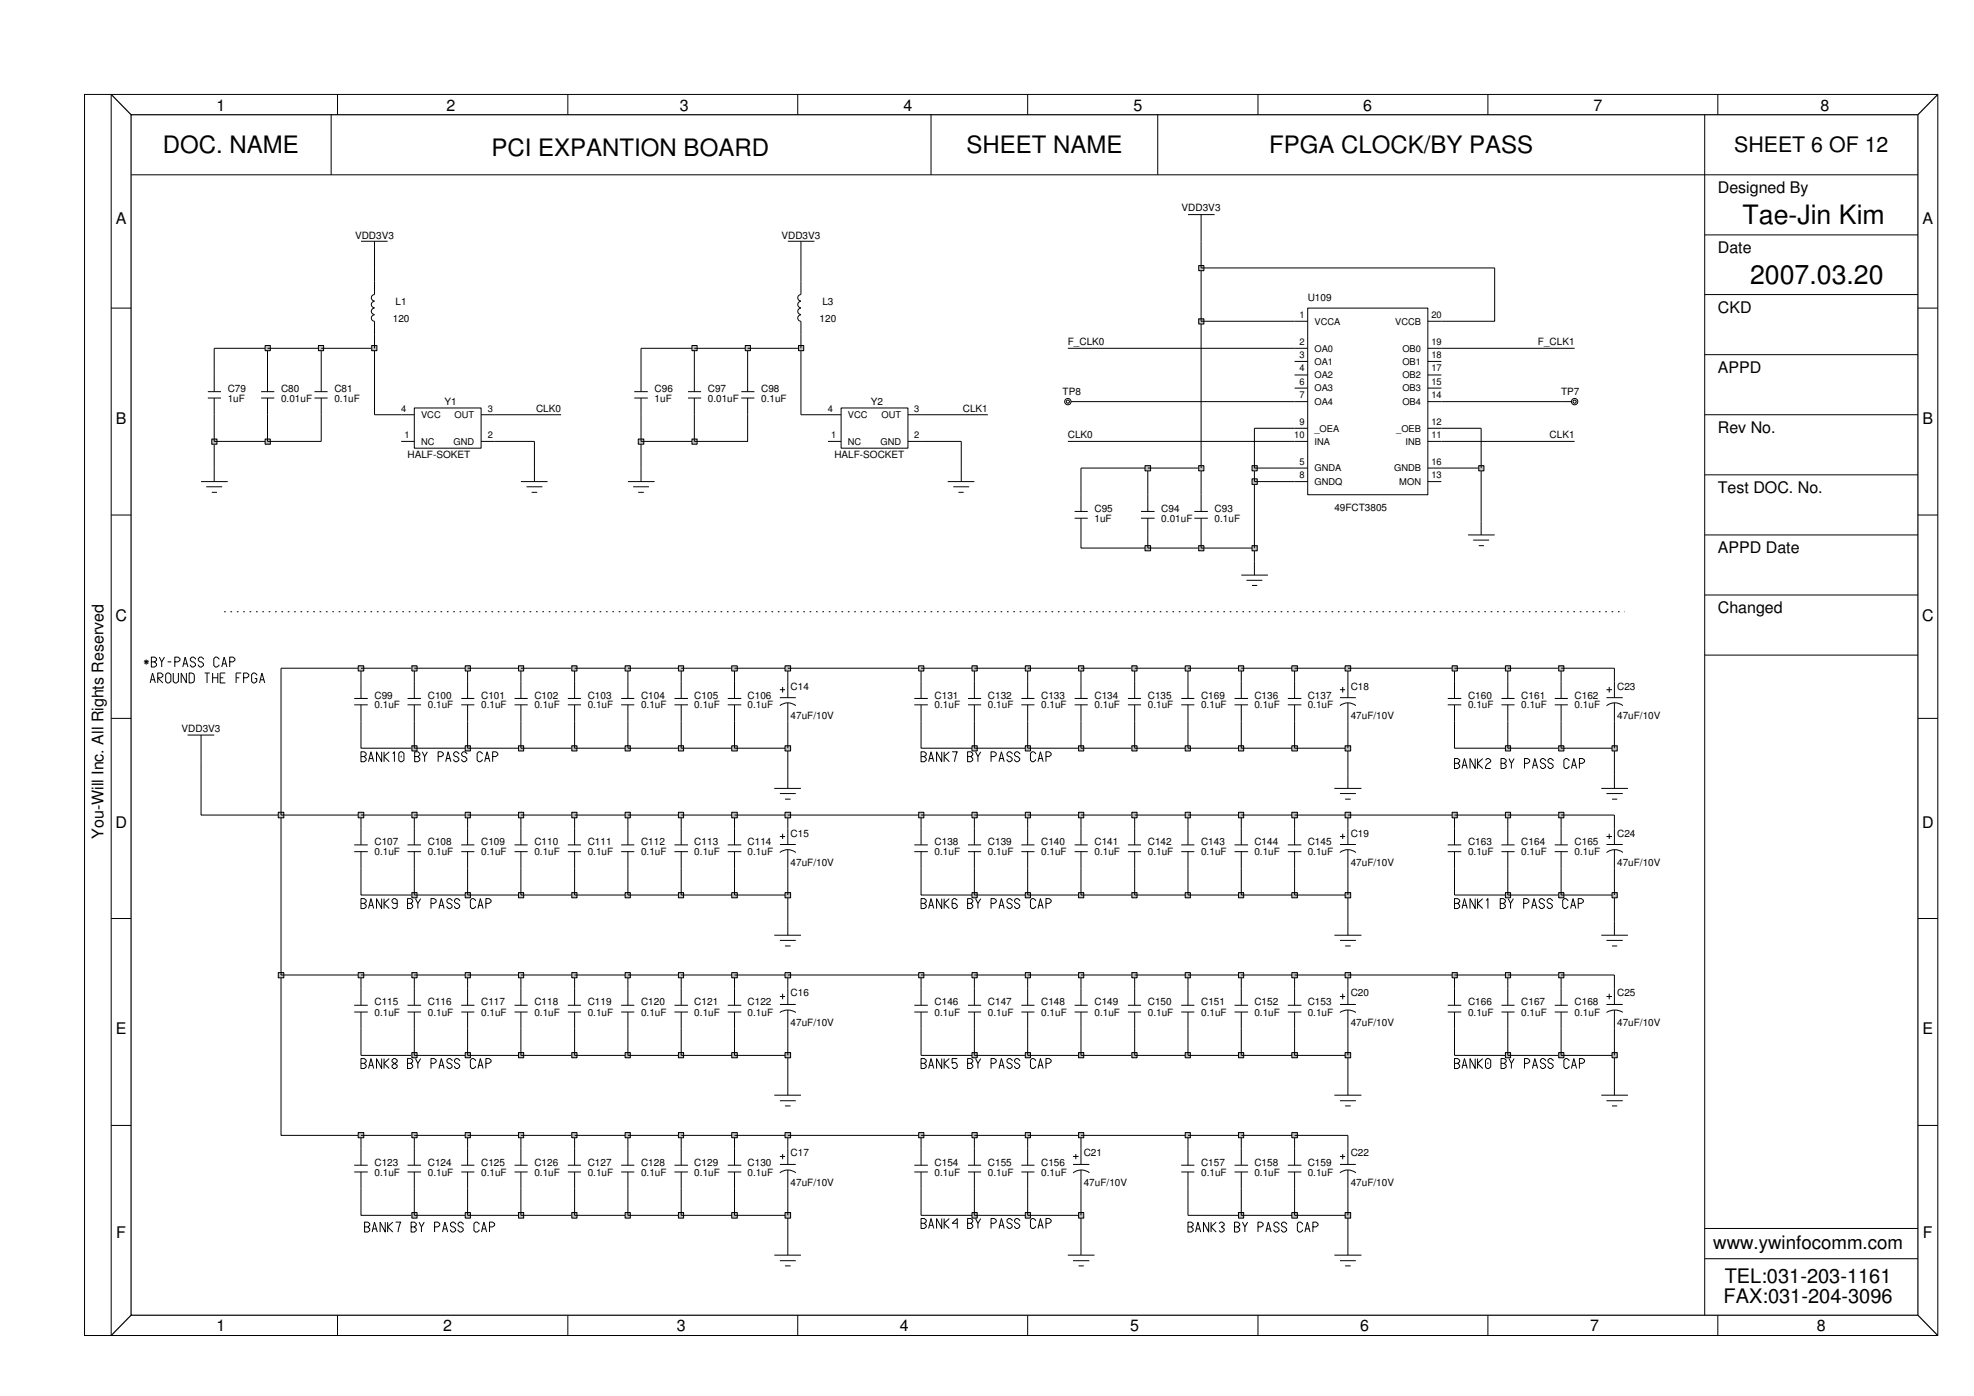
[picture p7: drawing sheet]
<svg xmlns="http://www.w3.org/2000/svg" width="420mm" height="297mm" viewBox="0 0 420 297" stroke-linecap="round" stroke-linejoin="round" font-family="sans-serif">
<defs><g id="words">
<g font-size="5.7">
<text x="370.9" y="47.6">Tae-Jin Kim</text>
<text x="372.5" y="60.4">2007.03.20</text>
</g>
<g font-size="5.1">
<text x="34.7" y="32.6">DOC. NAME</text>
<text x="104.6" y="33.2">PCI EXPANTION BOARD</text>
<text x="205.7" y="32.6">SHEET NAME</text>
<text x="270.1" y="32.6">FPGA CLOCK/BY PASS</text>
</g>
<text font-size="4.5" x="369.1" y="32.4">SHEET 6 OF 12</text>
<g font-size="4.3">
<text x="367.1" y="272.9">TEL:031-203-1161</text>
<text x="366.9" y="277.2">FAX:031-204-3096</text>
</g>
<text font-size="4" x="364.7" y="265.7">www.ywinfocomm.com</text>
<g font-size="3.4">
<text x="46.1" y="23.5">1</text>
<text x="95" y="23.5">2</text>
<text x="144.7" y="23.5">3</text>
<text x="192.3" y="23.5">4</text>
<text x="241.2" y="23.5">5</text>
<text x="290.2" y="23.5">6</text>
<text x="339.2" y="23.5">7</text>
<text x="387.5" y="23.5">8</text>
<text x="365.6" y="41">Designed By</text>
<text x="24.6" y="47.7">A</text>
<text x="409.2" y="47.7">A</text>
<text x="365.6" y="53.8">Date</text>
<text x="365.6" y="66.6">CKD</text>
<text x="365.6" y="79.4">APPD</text>
<text x="24.6" y="90.2">B</text>
<text x="365.6" y="92.2">Rev No.</text>
<text x="409.2" y="90.2">B</text>
<text x="365.6" y="104.9">Test DOC. No.</text>
<text x="365.6" y="117.7">APPD Date</text>
<text x="365.6" y="130.5">Changed</text>
<text x="24.6" y="132.1">C</text>
<text x="409.1" y="132.1">C</text>
<text x="22" y="178.5" transform="rotate(-90 22 178.5)">You-Will Inc. All Rights Reserved</text>
<text x="24.6" y="176.1">D</text>
<text x="409.1" y="176.1">D</text>
<text x="24.6" y="220">E</text>
<text x="409.2" y="220">E</text>
<text x="24.7" y="263.4">F</text>
<text x="409.3" y="263.4">F</text>
<text x="46.1" y="283.2">1</text>
<text x="94.3" y="283.2">2</text>
<text x="144" y="283.2">3</text>
<text x="191.5" y="283.2">4</text>
<text x="240.6" y="283.2">5</text>
<text x="289.5" y="283.2">6</text>
<text x="338.4" y="283.2">7</text>
<text x="386.7" y="283.2">8</text>
</g>
<g font-size="2.1">
<text x="251.5" y="45">VDD3V3</text>
<text x="75.6" y="50.8">VDD3V3</text>
<text x="166.3" y="50.8">VDD3V3</text>
<text x="84.2" y="64.9">L1</text>
<text x="175.1" y="64.9">L3</text>
<text x="278.3" y="64.1">U109</text>
<text x="83.6" y="68.5">120</text>
<text x="174.5" y="68.5">120</text>
<text x="227.3" y="73.3">F_CLK0</text>
<text x="327.3" y="73.3">F_CLK1</text>
<text x="48.5" y="83.4">C79</text>
<text x="59.8" y="83.4">C80</text>
<text x="71.2" y="83.4">C81</text>
<text x="139.3" y="83.4">C96</text>
<text x="150.7" y="83.4">C97</text>
<text x="162" y="83.4">C98</text>
<text x="48.5" y="85.5">1uF</text>
<text x="59.8" y="85.5">0.01uF</text>
<text x="71.2" y="85.5">0.1uF</text>
<text x="94.6" y="86.1">Y1</text>
<text x="114.1" y="87.6">CLK0</text>
<text x="139.3" y="85.5">1uF</text>
<text x="150.7" y="85.5">0.01uF</text>
<text x="162" y="85.5">0.1uF</text>
<text x="185.4" y="86.1">Y2</text>
<text x="204.9" y="87.6">CLK1</text>
<text x="226.2" y="84">TP8</text>
<text x="332.3" y="84">TP7</text>
<text x="227.3" y="93.2">CLK0</text>
<text x="329.8" y="93.2">CLK1</text>
<text x="86.7" y="97.5">HALF-SOKET</text>
<text x="177.6" y="97.5">HALF-SOCKET</text>
<text x="233" y="111">1uF</text>
<text x="233" y="108.9">C95</text>
<text x="247.2" y="108.9">C94</text>
<text x="247.2" y="111">0.01uF</text>
<text x="258.5" y="111">0.1uF</text>
<text x="258.5" y="108.9">C93</text>
<text x="284" y="108.8">49FCT3805</text>
<text x="79.7" y="148.6">C99</text>
<text x="91.1" y="148.6">C100</text>
<text x="102.4" y="148.6">C101</text>
<text x="113.7" y="148.6">C102</text>
<text x="125.1" y="148.6">C103</text>
<text x="136.4" y="148.6">C104</text>
<text x="147.8" y="148.6">C105</text>
<text x="159.1" y="148.6">C106</text>
<text x="168.3" y="146.8">C14</text>
<text x="198.9" y="148.6">C131</text>
<text x="210.3" y="148.6">C132</text>
<text x="221.6" y="148.6">C133</text>
<text x="233" y="148.6">C134</text>
<text x="244.3" y="148.6">C135</text>
<text x="255.7" y="148.6">C169</text>
<text x="267" y="148.6">C136</text>
<text x="278.3" y="148.6">C137</text>
<text x="287.5" y="146.8">C18</text>
<text x="312.5" y="148.6">C160</text>
<text x="323.8" y="148.6">C161</text>
<text x="335.2" y="148.6">C162</text>
<text x="344.2" y="146.8">C23</text>
<text x="38.7" y="155.7">VDD3V3</text>
<text x="79.7" y="150.7">0.1uF</text>
<text x="91.1" y="150.7">0.1uF</text>
<text x="102.4" y="150.7">0.1uF</text>
<text x="113.7" y="150.7">0.1uF</text>
<text x="125.1" y="150.7">0.1uF</text>
<text x="136.4" y="150.7">0.1uF</text>
<text x="147.8" y="150.7">0.1uF</text>
<text x="159.1" y="150.7">0.1uF</text>
<text x="168.3" y="153">47uF/10V</text>
<text x="198.9" y="150.7">0.1uF</text>
<text x="210.3" y="150.7">0.1uF</text>
<text x="221.6" y="150.7">0.1uF</text>
<text x="233" y="150.7">0.1uF</text>
<text x="244.3" y="150.7">0.1uF</text>
<text x="255.7" y="150.7">0.1uF</text>
<text x="267" y="150.7">0.1uF</text>
<text x="278.3" y="150.7">0.1uF</text>
<text x="287.5" y="153">47uF/10V</text>
<text x="312.5" y="150.7">0.1uF</text>
<text x="323.8" y="150.7">0.1uF</text>
<text x="335.2" y="150.7">0.1uF</text>
<text x="344.2" y="153">47uF/10V</text>
<text x="79.7" y="179.9">C107</text>
<text x="91.1" y="179.9">C108</text>
<text x="102.4" y="179.9">C109</text>
<text x="113.7" y="179.9">C110</text>
<text x="125.1" y="179.9">C111</text>
<text x="136.4" y="179.9">C112</text>
<text x="147.8" y="179.9">C113</text>
<text x="159.1" y="179.9">C114</text>
<text x="168.3" y="178">C15</text>
<text x="198.9" y="179.9">C138</text>
<text x="210.3" y="179.9">C139</text>
<text x="221.6" y="179.9">C140</text>
<text x="233" y="179.9">C141</text>
<text x="244.3" y="179.9">C142</text>
<text x="255.7" y="179.9">C143</text>
<text x="267" y="179.9">C144</text>
<text x="278.3" y="179.9">C145</text>
<text x="287.5" y="178">C19</text>
<text x="312.5" y="179.9">C163</text>
<text x="323.8" y="179.9">C164</text>
<text x="335.2" y="179.9">C165</text>
<text x="344.2" y="178">C24</text>
<text x="79.7" y="182">0.1uF</text>
<text x="91.1" y="182">0.1uF</text>
<text x="102.4" y="182">0.1uF</text>
<text x="113.7" y="182">0.1uF</text>
<text x="125.1" y="182">0.1uF</text>
<text x="136.4" y="182">0.1uF</text>
<text x="147.8" y="182">0.1uF</text>
<text x="159.1" y="182">0.1uF</text>
<text x="168.3" y="184.2">47uF/10V</text>
<text x="198.9" y="182">0.1uF</text>
<text x="210.3" y="182">0.1uF</text>
<text x="221.6" y="182">0.1uF</text>
<text x="233" y="182">0.1uF</text>
<text x="244.3" y="182">0.1uF</text>
<text x="255.7" y="182">0.1uF</text>
<text x="267" y="182">0.1uF</text>
<text x="278.3" y="182">0.1uF</text>
<text x="287.5" y="184.2">47uF/10V</text>
<text x="312.5" y="182">0.1uF</text>
<text x="323.8" y="182">0.1uF</text>
<text x="335.2" y="182">0.1uF</text>
<text x="344.2" y="184.2">47uF/10V</text>
<text x="79.7" y="213.9">C115</text>
<text x="91.1" y="213.9">C116</text>
<text x="102.4" y="213.9">C117</text>
<text x="113.7" y="213.9">C118</text>
<text x="125.1" y="213.9">C119</text>
<text x="136.4" y="213.9">C120</text>
<text x="147.8" y="213.9">C121</text>
<text x="159.1" y="213.9">C122</text>
<text x="168.3" y="212">C16</text>
<text x="198.9" y="213.9">C146</text>
<text x="210.3" y="213.9">C147</text>
<text x="221.6" y="213.9">C148</text>
<text x="233" y="213.9">C149</text>
<text x="244.3" y="213.9">C150</text>
<text x="255.7" y="213.9">C151</text>
<text x="267" y="213.9">C152</text>
<text x="278.3" y="213.9">C153</text>
<text x="287.5" y="212">C20</text>
<text x="312.5" y="213.9">C166</text>
<text x="323.8" y="213.9">C167</text>
<text x="335.2" y="213.9">C168</text>
<text x="344.2" y="212">C25</text>
<text x="79.7" y="216.1">0.1uF</text>
<text x="91.1" y="216.1">0.1uF</text>
<text x="102.4" y="216.1">0.1uF</text>
<text x="113.7" y="216.1">0.1uF</text>
<text x="125.1" y="216.1">0.1uF</text>
<text x="136.4" y="216.1">0.1uF</text>
<text x="147.8" y="216.1">0.1uF</text>
<text x="159.1" y="216.1">0.1uF</text>
<text x="168.3" y="218.3">47uF/10V</text>
<text x="198.9" y="216.1">0.1uF</text>
<text x="210.3" y="216.1">0.1uF</text>
<text x="221.6" y="216.1">0.1uF</text>
<text x="233" y="216.1">0.1uF</text>
<text x="244.3" y="216.1">0.1uF</text>
<text x="255.7" y="216.1">0.1uF</text>
<text x="267" y="216.1">0.1uF</text>
<text x="278.3" y="216.1">0.1uF</text>
<text x="287.5" y="218.3">47uF/10V</text>
<text x="312.5" y="216.1">0.1uF</text>
<text x="323.8" y="216.1">0.1uF</text>
<text x="335.2" y="216.1">0.1uF</text>
<text x="344.2" y="218.3">47uF/10V</text>
<text x="79.7" y="248">C123</text>
<text x="79.7" y="250.1">0.1uF</text>
<text x="91.1" y="248">C124</text>
<text x="91.1" y="250.1">0.1uF</text>
<text x="102.4" y="250.1">0.1uF</text>
<text x="102.4" y="248">C125</text>
<text x="113.7" y="248">C126</text>
<text x="113.7" y="250.1">0.1uF</text>
<text x="125.1" y="248">C127</text>
<text x="125.1" y="250.1">0.1uF</text>
<text x="136.4" y="250.1">0.1uF</text>
<text x="136.4" y="248">C128</text>
<text x="147.8" y="250.1">0.1uF</text>
<text x="147.8" y="248">C129</text>
<text x="159.1" y="248">C130</text>
<text x="159.1" y="250.1">0.1uF</text>
<text x="168.3" y="246.1">C17</text>
<text x="198.9" y="248">C154</text>
<text x="198.9" y="250.1">0.1uF</text>
<text x="210.3" y="248">C155</text>
<text x="210.3" y="250.1">0.1uF</text>
<text x="221.6" y="250.1">0.1uF</text>
<text x="221.6" y="248">C156</text>
<text x="230.7" y="246.1">C21</text>
<text x="255.7" y="250.1">0.1uF</text>
<text x="255.7" y="248">C157</text>
<text x="267" y="250.1">0.1uF</text>
<text x="267" y="248">C158</text>
<text x="278.3" y="248">C159</text>
<text x="278.3" y="250.1">0.1uF</text>
<text x="287.5" y="246.1">C22</text>
<text x="168.3" y="252.3">47uF/10V</text>
<text x="230.7" y="252.3">47uF/10V</text>
<text x="287.5" y="252.3">47uF/10V</text>
</g>
<g font-size="2">
<text x="276.6" y="67.7">1</text>
<text x="279.8" y="69.1">VCCA</text>
<text x="297" y="69.1">VCCB</text>
<text x="304.7" y="67.7">20</text>
<text x="276.6" y="73.3">2</text>
<text x="276.6" y="76.2">3</text>
<text x="279.8" y="74.8">OA0</text>
<text x="279.8" y="77.6">OA1</text>
<text x="298.5" y="74.8">OB0</text>
<text x="298.5" y="77.6">OB1</text>
<text x="304.7" y="73.3">19</text>
<text x="304.7" y="76.2">18</text>
<text x="276.6" y="81.9">6</text>
<text x="276.6" y="79">4</text>
<text x="279.8" y="80.5">OA2</text>
<text x="279.8" y="83.3">OA3</text>
<text x="298.5" y="80.5">OB2</text>
<text x="298.5" y="83.3">OB3</text>
<text x="304.7" y="79">17</text>
<text x="304.7" y="81.9">15</text>
<text x="85.4" y="87.6">4</text>
<text x="89.6" y="89">VCC</text>
<text x="96.8" y="89">OUT</text>
<text x="103.8" y="87.6">3</text>
<text x="176.2" y="87.6">4</text>
<text x="180.5" y="89">VCC</text>
<text x="187.6" y="89">OUT</text>
<text x="194.6" y="87.6">3</text>
<text x="276.6" y="84.7">7</text>
<text x="279.8" y="86.2">OA4</text>
<text x="298.5" y="86.2">OB4</text>
<text x="304.7" y="84.7">14</text>
<text x="86.1" y="93.2">1</text>
<text x="89.6" y="94.6">NC</text>
<text x="96.5" y="94.6">GND</text>
<text x="103.8" y="93.2">2</text>
<text x="176.9" y="93.2">1</text>
<text x="180.5" y="94.6">NC</text>
<text x="187.4" y="94.6">GND</text>
<text x="194.6" y="93.2">2</text>
<text x="275.5" y="93.2">10</text>
<text x="276.6" y="90.4">9</text>
<text x="279.8" y="91.9">_OEA</text>
<text x="279.8" y="94.6">INA</text>
<text x="297.2" y="91.9">_OEB</text>
<text x="299.2" y="94.6">INB</text>
<text x="304.7" y="90.4">12</text>
<text x="304.7" y="93.2">11</text>
<text x="276.6" y="98.9">5</text>
<text x="276.6" y="101.7">8</text>
<text x="279.8" y="100.3">GNDA</text>
<text x="296.7" y="100.3">GNDB</text>
<text x="304.7" y="98.9">16</text>
<text x="304.7" y="101.7">13</text>
<text x="279.8" y="103.2">GNDQ</text>
<text x="297.8" y="103.2">MON</text>
</g>
</g></defs>
<g fill="none" stroke="#000" stroke-width=".21">
<path d="M76.8 51.3h5.7M79.7 59.9v2.8a.68 .68 0 0 0-.7 .7 .68 .68 0 0 0 .7 .6M79.7 51.3v5.7M167.7 51.3h5.7M170.5 59.9v2.8a.68 .68 0 0 0-.7 .7 .68 .68 0 0 0 .7 .6M170.5 51.3v5.7M252.9 45.7h5.6M255.7 45.7v5.6M45.6 79.8v3.5M56.9 79.8v3.5M68.4 79.8v3.5M79.7 65.6a.68 .68 0 0 0-.7 .6 .68 .68 0 0 0 .7 .7"/>
<path d="M79.7 64.1a.68 .68 0 0 0-.7 .7 .68 .68 0 0 0 .7 .7M79.7 67a.68 .68 0 0 0-.7 .7 .68 .68 0 0 0 .7 .7v2.8M136.4 79.8v3.5M147.8 79.8v3.5M159.1 79.8v3.5M170.5 65.6a.68 .68 0 0 0-.7 .6 .68 .68 0 0 0 .7 .7M170.5 64.1a.68 .68 0 0 0-.7 .7 .68 .68 0 0 0 .7 .7M170.5 67a.68 .68 0 0 0-.7 .7 .68 .68 0 0 0 .7 .7v2.8M275.5 68.4h2.8M275.5 74.1h2.8M275.5 76.9h2.8M275.5 79.8h2.8"/>
<path d="M278.3 65.6h25.6v39.7h-25.6zM303.9 68.4h2.9M303.9 74.1h2.9M303.9 76.9h2.9M303.9 79.8h2.9M44.2 83.3h2.8M44.2 84.7h2.8M45.6 84.7v3.6M45.6 99.6v2.9M55.6 83.3h2.8M55.6 84.7h2.8M56.9 84.7v3.6"/>
<path d="M66.9 83.3h2.8M66.9 84.7h2.8M68.4 84.7v3.6M85.4 88.3h2.8M85.4 93.9h2.8M88.2 86.8h14.2v8.6h-14.2zM102.4 88.3h2.8M102.4 93.9h2.8M113.8 99.6v2.9M135 83.3h2.9M135 84.7h2.9M136.4 84.7v3.6"/>
<path d="M136.4 99.6v2.9M146.4 83.3h2.8M146.4 84.7h2.8M147.8 84.7v3.6M157.8 83.3h2.8M157.8 84.7h2.8M159.1 84.7v3.6M176.2 88.3h2.8M176.2 93.9h2.8M179 86.8h14.3v8.6h-14.3zM193.3 88.3h2.7M193.3 93.9h2.7"/>
<path d="M204.6 99.6v2.9M228 85.5h2.1M275.5 93.9h2.8M275.5 82.6h2.8M275.5 85.5h2.8M275.5 91.1h2.8M275.5 99.6h2.8M303.9 93.9h2.9M303.9 82.6h2.9M303.9 85.5h2.9M303.9 91.1h2.9M303.9 99.6h2.9"/>
<path d="M332.3 85.5h2.2M42.8 102.5h5.7M43.9 103.6h3.4M45.1 104.8h1.1M110.9 102.5h5.6M112.1 103.6h3.3M113.2 104.8h1.1M133.6 102.5h5.7M134.7 103.6h3.4M135.8 104.8h1.2M201.7 102.5h5.7M202.9 103.6h3.4"/>
<path d="M204 104.8h1.1M228.7 108.8h2.8M228.7 110.3h2.8M230.1 105.3v3.5M230.1 110.3v3.5M242.9 108.8h2.8M242.9 110.3h2.8M244.3 105.3v3.5M244.3 110.3v3.5M254.2 108.8h2.9M254.2 110.3h2.9M255.7 105.3v3.5"/>
<path d="M255.7 110.3v3.5M267 119.5v2.9M275.5 102.5h2.8M303.9 102.5h2.9M312.5 113.8h5.6M313.6 114.9h3.4M314.7 116.1h1.1M315.3 110.9v2.9M264.2 122.4h5.7M265.3 123.5h3.4M266.5 124.6h1.1M39.9 156.4h5.7"/>
<path d="M42.8 156.4v5.7M75.4 148.6h2.9M75.4 150h2.9M76.8 145.1v3.5M76.8 150v3.5M86.7 148.6h2.9M86.7 150h2.9M88.2 145.1v3.5M88.2 150v3.5M98.2 148.6h2.8M98.2 150h2.8M99.5 145.1v3.5"/>
<path d="M99.5 150v3.5M109.5 148.6h2.8M109.5 150h2.8M110.9 145.1v3.5M110.9 150v3.5M120.9 148.6h2.8M120.9 150h2.8M122.3 145.1v3.5M122.3 150v3.5M132.2 148.6h2.8M132.2 150h2.8M133.6 145.1v3.5"/>
<path d="M133.6 150v3.5M143.6 148.6h2.8M143.6 150h2.8M145 145.1v3.5M145 150v3.5M154.9 148.6h2.9M154.9 150h2.9M156.3 145.1v3.5M156.3 150v3.5M166 150.2a2.71 2.71 0 0 1 3.4 0M166 148.4h3.4M166 146.8h1.1"/>
<path d="M166.6 146.2v1.1M167.7 145.1v3.3M167.7 149.5v4M194.6 148.6h2.9M194.6 150h2.9M196 145.1v3.5M196 150v3.5M206 148.6h2.8M206 150h2.8M207.4 145.1v3.5M207.4 150v3.5M217.4 148.6h2.8"/>
<path d="M217.4 150h2.8M218.7 145.1v3.5M218.7 150v3.5M228.7 148.6h2.8M228.7 150h2.8M230.1 145.1v3.5M230.1 150v3.5M240.1 148.6h2.8M240.1 150h2.8M241.5 145.1v3.5M241.5 150v3.5M251.4 148.6h2.8"/>
<path d="M251.4 150h2.8M252.9 145.1v3.5M252.9 150v3.5M262.8 148.6h2.8M262.8 150h2.8M264.2 145.1v3.5M264.2 150v3.5M274.1 148.6h2.9M274.1 150h2.9M275.5 145.1v3.5M275.5 150v3.5M285.2 150.2a2.71 2.71 0 0 1 3.4 0"/>
<path d="M285.2 148.4h3.4M285.2 146.8h1.1M285.8 146.2v1.1M286.9 145.1v3.3M286.9 149.5v4M308.1 148.6h2.9M308.1 150h2.9M309.6 145.1v3.5M309.6 150v3.5M319.6 148.6h2.8M319.6 150h2.8M320.9 145.1v3.5"/>
<path d="M320.9 150v3.5M330.9 148.6h2.8M330.9 150h2.8M332.3 145.1v3.5M332.3 150v3.5M341.9 148.4h3.5M341.9 146.8h1.2M342.5 146.2v1.1M343.6 145.1v3.3M343.6 149.5v4M345.4 150.1a2.79 2.79 0 0 0-3.5 .1M75.4 179.8h2.9"/>
<path d="M76.8 176.3v3.5M86.7 179.8h2.9M88.2 176.3v3.5M98.2 179.8h2.8M99.5 176.3v3.5M109.5 179.8h2.8M110.9 176.3v3.5M120.9 179.8h2.8M122.3 176.3v3.5M132.2 179.8h2.8M133.6 176.3v3.5M143.6 179.8h2.8"/>
<path d="M145 176.3v3.5M154.9 179.8h2.9M156.3 176.3v3.5M164.8 167.8h5.7M166 168.9h3.4M166 179.7h3.4M166 178h1.1M166.6 177.4v1.1M167.1 170h1.2M167.7 164.9v2.9M167.7 176.3v3.4M194.6 179.8h2.9"/>
<path d="M196 176.3v3.5M206 179.8h2.8M207.4 176.3v3.5M217.4 179.8h2.8M218.7 176.3v3.5M228.7 179.8h2.8M230.1 176.3v3.5M240.1 179.8h2.8M241.5 176.3v3.5M251.4 179.8h2.8M252.9 176.3v3.5M262.8 179.8h2.8"/>
<path d="M264.2 176.3v3.5M274.1 179.8h2.9M275.5 176.3v3.5M284 167.8h5.8M285.2 168.9h3.4M285.2 179.7h3.4M285.2 178h1.1M285.8 177.4v1.1M286.3 170h1.2M286.9 164.9v2.9M286.9 176.3v3.4M308.1 179.8h2.9"/>
<path d="M309.6 176.3v3.5M319.6 179.8h2.8M320.9 176.3v3.5M330.9 179.8h2.8M332.3 176.3v3.5M340.8 167.8h5.7M341.9 168.9h3.5M341.9 179.7h3.5M341.9 178h1.2M342.5 177.4v1.1M343.1 170h1.1M343.6 164.9v2.9"/>
<path d="M343.6 176.3v3.4M75.4 181.2h2.9M76.8 181.2v3.6M86.7 181.2h2.9M88.2 181.2v3.6M98.2 181.2h2.8M99.5 181.2v3.6M109.5 181.2h2.8M110.9 181.2v3.6M120.9 181.2h2.8M122.3 181.2v3.6M132.2 181.2h2.8"/>
<path d="M133.6 181.2v3.6M143.6 181.2h2.8M145 181.2v3.6M154.9 181.2h2.9M156.3 181.2v3.6M164.8 199h5.7M166 181.4a2.71 2.71 0 0 1 3.4 0M167.7 180.8v4M167.7 196.1v2.9M194.6 181.2h2.9M196 181.2v3.6M206 181.2h2.8"/>
<path d="M207.4 181.2v3.6M217.4 181.2h2.8M218.7 181.2v3.6M228.7 181.2h2.8M230.1 181.2v3.6M240.1 181.2h2.8M241.5 181.2v3.6M251.4 181.2h2.8M252.9 181.2v3.6M262.8 181.2h2.8M264.2 181.2v3.6M274.1 181.2h2.9"/>
<path d="M275.5 181.2v3.6M284 199h5.8M285.2 181.4a2.71 2.71 0 0 1 3.4 0M286.9 180.8v4M286.9 196.1v2.9M308.1 181.2h2.9M309.6 181.2v3.6M319.6 181.2h2.8M320.9 181.2v3.6M330.9 181.2h2.8M332.3 181.2v3.6M340.8 199h5.7"/>
<path d="M343.6 180.8v4M343.6 196.1v2.9M345.4 181.4a2.79 2.79 0 0 0-3.5 0M75.4 213.9h2.9M75.4 215.3h2.9M76.8 210.3v3.6M76.8 215.3v3.5M86.7 213.9h2.9M86.7 215.3h2.9M88.2 210.3v3.6M88.2 215.3v3.5M98.2 213.9h2.8"/>
<path d="M98.2 215.3h2.8M99.5 210.3v3.6M99.5 215.3v3.5M109.5 213.9h2.8M109.5 215.3h2.8M110.9 210.3v3.6M110.9 215.3v3.5M120.9 213.9h2.8M120.9 215.3h2.8M122.3 210.3v3.6M122.3 215.3v3.5M132.2 213.9h2.8"/>
<path d="M132.2 215.3h2.8M133.6 210.3v3.6M133.6 215.3v3.5M143.6 213.9h2.8M143.6 215.3h2.8M145 210.3v3.6M145 215.3v3.5M154.9 213.9h2.9M154.9 215.3h2.9M156.3 210.3v3.6M156.3 215.3v3.5M166 215.4a3 3 0 0 1 3.4 0"/>
<path d="M166 213.7h3.4M166 212h1.1M166 200.1h3.4M166.6 211.4v1.2M167.1 201.3h1.2M167.7 210.3v3.4M167.7 214.9v3.9M194.6 213.9h2.9M194.6 215.3h2.9M196 210.3v3.6M196 215.3v3.5M206 213.9h2.8"/>
<path d="M206 215.3h2.8M207.4 210.3v3.6M207.4 215.3v3.5M217.4 213.9h2.8M217.4 215.3h2.8M218.7 210.3v3.6M218.7 215.3v3.5M228.7 213.9h2.8M228.7 215.3h2.8M230.1 210.3v3.6M230.1 215.3v3.5M240.1 213.9h2.8"/>
<path d="M240.1 215.3h2.8M241.5 210.3v3.6M241.5 215.3v3.5M251.4 213.9h2.8M251.4 215.3h2.8M252.9 210.3v3.6M252.9 215.3v3.5M262.8 213.9h2.8M262.8 215.3h2.8M264.2 210.3v3.6M264.2 215.3v3.5M274.1 213.9h2.9"/>
<path d="M274.1 215.3h2.9M275.5 210.3v3.6M275.5 215.3v3.5M285.2 215.4a3 3 0 0 1 3.4 0M285.2 213.7h3.4M285.2 212h1.1M285.2 200.1h3.4M285.8 211.4v1.2M286.3 201.3h1.2M286.9 210.3v3.4M286.9 214.9v3.9M308.1 213.9h2.9"/>
<path d="M308.1 215.3h2.9M309.6 210.3v3.6M309.6 215.3v3.5M319.6 213.9h2.8M319.6 215.3h2.8M320.9 210.3v3.6M320.9 215.3v3.5M330.9 213.9h2.8M330.9 215.3h2.8M332.3 210.3v3.6M332.3 215.3v3.5M341.9 213.7h3.5"/>
<path d="M341.9 212h1.2M341.9 200.1h3.5M342.5 211.4v1.2M343.1 201.3h1.1M343.6 210.3v3.4M343.6 214.9v3.9M345.4 215.4a3.2 3.2 0 0 0-3.4 0M164.8 233h5.7M166 234.2h3.4M167.1 235.3h1.2M167.7 230.2v2.8M284 233h5.8"/>
<path d="M285.2 234.2h3.4M286.3 235.3h1.2M286.9 230.2v2.8M340.8 233h5.7M341.9 234.2h3.5M343.1 235.3h1.1M343.6 230.2v2.8M75.4 247.9h2.9M75.4 249.4h2.9M76.8 249.4v9.2h11.4M76.8 244.4v3.5M86.7 247.9h2.9"/>
<path d="M86.7 249.4h2.9M88.2 244.4v3.5M88.2 249.4v3.5M98.2 247.9h2.8M98.2 249.4h2.8M99.5 244.4v3.5M99.5 249.4v3.5M109.5 247.9h2.8M109.5 249.4h2.8M110.9 244.4v3.5M110.9 249.4v3.5M120.9 247.9h2.8"/>
<path d="M120.9 249.4h2.8M122.3 244.4v3.5M122.3 249.4v3.5M132.2 247.9h2.8M132.2 249.4h2.8M133.6 244.4v3.5M133.6 249.4v3.5M143.6 247.9h2.8M143.6 249.4h2.8M145 244.4v3.5M145 249.4v3.5M154.9 247.9h2.9"/>
<path d="M154.9 249.4h2.9M156.3 244.4v3.5M156.3 249.4v3.5M166 249.6a2.71 2.71 0 0 1 3.4 0M166 247.8h3.4M166 246.1h1.1M166.6 245.6v1.1M167.7 244.4v3.4M167.7 248.9v4M167.7 258.6v8.5M194.6 247.9h2.9M194.6 249.4h2.9"/>
<path d="M196 244.4v3.5M196 249.4v3.5M206 247.9h2.8M206 249.4h2.8M207.4 244.4v3.5M207.4 249.4v3.5M217.4 247.9h2.8M217.4 249.4h2.8M218.7 244.4v3.5M218.7 249.4v3.5M228.4 247.8h3.5M228.4 246.1h1.2"/>
<path d="M229 245.6v1.1M230.1 244.4v3.4M230.1 248.9v4M230.1 258.6v8.5M231.9 249.5a2.79 2.79 0 0 0-3.5 .1M251.4 247.9h2.8M251.4 249.4h2.8M252.9 244.4v3.5M252.9 249.4v3.5M262.8 247.9h2.8M262.8 249.4h2.8M264.2 244.4v3.5"/>
<path d="M264.2 249.4v3.5M274.1 247.9h2.9M274.1 249.4h2.9M275.5 244.4v3.5M275.5 249.4v3.5M285.2 249.6a2.71 2.71 0 0 1 3.4 0M285.2 247.8h3.4M285.2 246.1h1.1M285.8 245.6v1.1M286.9 244.4v3.4M286.9 248.9v4M286.9 258.6v8.5"/>
<path d="M164.8 267.1h5.7M166 268.3h3.4M167.1 269.4h1.2M227.3 267.1h5.7M228.4 268.3h3.5M229.6 269.4h1.1M284 267.1h5.8M285.2 268.3h3.4M286.3 269.4h1.2"/>
<circle cx="227.3" cy="85.5" r=".68"/>
<circle cx="227.3" cy="85.5" r=".34"/>
<circle cx="335.2" cy="85.5" r=".68"/>
<circle cx="335.2" cy="85.5" r=".34"/>
</g>
<path d="M87.7 258h1.1v1.2h-1.1z" fill-rule="evenodd" fill="#c3c3c3"/>
<path d="M87.7 258h1.1v1.2h-1.1zM88.2 252.9v5.7h11.3" fill="none" stroke="#000" stroke-width=".21"/>
<path d="M99 258h1.1v1.2h-1.1z" fill-rule="evenodd" fill="#c3c3c3"/>
<path d="M99 258h1.1v1.2h-1.1zM99.5 252.9v5.7h11.4" fill="none" stroke="#000" stroke-width=".21"/>
<path d="M110.4 258h1.1v1.2h-1.1z" fill-rule="evenodd" fill="#c3c3c3"/>
<path d="M110.4 258h1.1v1.2h-1.1zM110.9 252.9v5.7h11.4" fill="none" stroke="#000" stroke-width=".21"/>
<path d="M121.7 258h1.1v1.2h-1.1z" fill="#c3c3c3"/>
<path d="M121.7 258h1.1v1.2h-1.1zM122.3 252.9v5.7h11.3" fill="none" stroke="#000" stroke-width=".21"/>
<path d="M133.1 258h1.1v1.2h-1.1z" fill="#c3c3c3"/>
<path d="M133.1 258h1.1v1.2h-1.1zM133.6 252.9v5.7h11.4" fill="none" stroke="#000" stroke-width=".21"/>
<path d="M144.4 258h1.1v1.2h-1.1z" fill="#c3c3c3"/>
<path d="M144.4 258h1.1v1.2h-1.1zM145 252.9v5.7h11.3" fill="none" stroke="#000" stroke-width=".21"/>
<path d="M155.7 258h1.2v1.2h-1.2z" fill="#c3c3c3"/>
<path d="M155.7 258h1.2v1.2h-1.2zM156.3 252.9v5.7h11.4" fill="none" stroke="#000" stroke-width=".21"/>
<path d="M167.1 258h1.2v1.2h-1.2z" fill-rule="evenodd" fill="#c3c3c3"/>
<path d="M167.1 258h1.2v1.2h-1.2zM167.7 252.9v5.7M196 252.9v5.7h11.4" fill="none" stroke="#000" stroke-width=".21"/>
<path d="M206.9 258h1.1v1.2h-1.1z" fill-rule="evenodd" fill="#c3c3c3"/>
<path d="M206.9 258h1.1v1.2h-1.1zM207.4 252.9v5.7h11.3" fill="none" stroke="#000" stroke-width=".21"/>
<path d="M218.2 258h1.1v1.2h-1.1z" fill-rule="evenodd" fill="#c3c3c3"/>
<path d="M218.2 258h1.1v1.2h-1.1zM218.7 252.9v5.7h11.4" fill="none" stroke="#000" stroke-width=".21"/>
<path d="M229.6 258h1.1v1.2h-1.1z" fill-rule="evenodd" fill="#c3c3c3"/>
<path d="M229.6 258h1.1v1.2h-1.1zM230.1 252.9v5.7M252.9 252.9v5.7h11.3" fill="none" stroke="#000" stroke-width=".21"/>
<path d="M263.6 258h1.1v1.2h-1.1z" fill-rule="evenodd" fill="#c3c3c3"/>
<path d="M263.6 258h1.1v1.2h-1.1zM264.2 252.9v5.7h11.3" fill="none" stroke="#000" stroke-width=".21"/>
<path d="M275 258h1.1v1.2h-1.1z" fill="#c3c3c3"/>
<path d="M275 258h1.1v1.2h-1.1zM275.5 252.9v5.7h11.4" fill="none" stroke="#000" stroke-width=".21"/>
<path d="M286.3 258h1.2v1.2h-1.2z" fill="#c3c3c3"/>
<g fill="none" stroke="#000" stroke-width=".21">
<path d="M59.8 207.5v34.1h17v2.8M88.2 241.6v2.8M99.5 241.6v2.8M110.9 241.6v2.8M122.3 241.6v2.8M133.6 241.6v2.8M145 241.6v2.8M156.3 241.6v2.8M167.7 241.6v2.8M196 241.6v2.8M207.4 241.6v2.8M218.7 241.6v2.8"/>
<path d="M230.1 241.6v2.8M252.9 241.6v2.8M264.2 241.6v2.8M275.5 241.6v2.8M286.3 258h1.2v1.2h-1.2zM286.9 241.6v2.8M286.9 252.9v5.7"/>
</g>
<path d="M76.2 241h1.2v1.1h-1.2z" fill-rule="evenodd" fill="#c3c3c3"/>
<path d="M76.2 241h1.2v1.1h-1.2zM76.8 241.6h11.4" fill="none" stroke="#000" stroke-width=".21"/>
<path d="M87.7 241h1.1v1.1h-1.1z" fill-rule="evenodd" fill="#c3c3c3"/>
<path d="M87.7 241h1.1v1.1h-1.1zM88.2 241.6h11.3" fill="none" stroke="#000" stroke-width=".21"/>
<path d="M99 241h1.1v1.1h-1.1z" fill-rule="evenodd" fill="#c3c3c3"/>
<path d="M99 241h1.1v1.1h-1.1zM99.5 241.6h11.4" fill="none" stroke="#000" stroke-width=".21"/>
<path d="M110.4 241h1.1v1.1h-1.1z" fill-rule="evenodd" fill="#c3c3c3"/>
<path d="M110.4 241h1.1v1.1h-1.1zM110.9 241.6h11.4" fill="none" stroke="#000" stroke-width=".21"/>
<path d="M121.7 241h1.1v1.1h-1.1z" fill="#c3c3c3"/>
<path d="M121.7 241h1.1v1.1h-1.1zM122.3 241.6h11.3" fill="none" stroke="#000" stroke-width=".21"/>
<path d="M133.1 241h1.1v1.1h-1.1z" fill="#c3c3c3"/>
<path d="M133.1 241h1.1v1.1h-1.1zM133.6 241.6h11.4" fill="none" stroke="#000" stroke-width=".21"/>
<path d="M144.4 241h1.1v1.1h-1.1z" fill="#c3c3c3"/>
<path d="M144.4 241h1.1v1.1h-1.1zM145 241.6h11.3" fill="none" stroke="#000" stroke-width=".21"/>
<path d="M155.7 241h1.2v1.1h-1.2z" fill="#c3c3c3"/>
<path d="M155.7 241h1.2v1.1h-1.2zM156.3 241.6h11.4" fill="none" stroke="#000" stroke-width=".21"/>
<path d="M167.1 241h1.2v1.1h-1.2z" fill-rule="evenodd" fill="#c3c3c3"/>
<path d="M167.1 241h1.2v1.1h-1.2zM167.7 241.6h28.3" fill="none" stroke="#000" stroke-width=".21"/>
<path d="M195.5 241h1.1v1.1h-1.1z" fill="#c3c3c3"/>
<path d="M195.5 241h1.1v1.1h-1.1zM196 241.6h11.4" fill="none" stroke="#000" stroke-width=".21"/>
<path d="M206.9 241h1.1v1.1h-1.1z" fill-rule="evenodd" fill="#c3c3c3"/>
<path d="M206.9 241h1.1v1.1h-1.1zM207.4 241.6h11.3" fill="none" stroke="#000" stroke-width=".21"/>
<path d="M218.2 241h1.1v1.1h-1.1z" fill-rule="evenodd" fill="#c3c3c3"/>
<path d="M218.2 241h1.1v1.1h-1.1zM218.7 241.6h11.4" fill="none" stroke="#000" stroke-width=".21"/>
<path d="M229.6 241h1.1v1.1h-1.1z" fill-rule="evenodd" fill="#c3c3c3"/>
<path d="M229.6 241h1.1v1.1h-1.1zM230.1 241.6h22.8" fill="none" stroke="#000" stroke-width=".21"/>
<path d="M252.3 241h1.1v1.1h-1.1z" fill="#c3c3c3"/>
<path d="M252.3 241h1.1v1.1h-1.1zM252.9 241.6h11.3" fill="none" stroke="#000" stroke-width=".21"/>
<path d="M263.6 241h1.1v1.1h-1.1z" fill-rule="evenodd" fill="#c3c3c3"/>
<path d="M263.6 241h1.1v1.1h-1.1zM264.2 241.6h11.3" fill="none" stroke="#000" stroke-width=".21"/>
<path d="M275 241h1.1v1.1h-1.1z" fill="#c3c3c3"/>
<path d="M76.8 218.8v5.8h11.4M167.7 224.6v5.6M286.9 224.6v5.6M343.6 224.6v5.6M275 241h1.1v1.1h-1.1zM275.5 241.6h11.4" fill="none" stroke="#000" stroke-width=".21"/>
<path d="M87.7 224h1.1v1.1h-1.1z" fill="#c3c3c3"/>
<path d="M88.2 218.8v5.8h11.3M87.7 224h1.1v1.1h-1.1z" fill="none" stroke="#000" stroke-width=".21"/>
<path d="M99 224h1.1v1.1h-1.1z" fill="#c3c3c3"/>
<path d="M99.5 218.8v5.8h11.4M99 224h1.1v1.1h-1.1z" fill="none" stroke="#000" stroke-width=".21"/>
<path d="M110.4 224h1.1v1.1h-1.1z" fill="#c3c3c3"/>
<path d="M110.9 218.8v5.8h11.4M110.4 224h1.1v1.1h-1.1z" fill="none" stroke="#000" stroke-width=".21"/>
<path d="M121.7 224h1.1v1.1h-1.1z" fill="#c3c3c3"/>
<path d="M122.3 218.8v5.8h11.3M121.7 224h1.1v1.1h-1.1z" fill="none" stroke="#000" stroke-width=".21"/>
<path d="M133.1 224h1.1v1.1h-1.1z" fill="#c3c3c3"/>
<path d="M133.6 218.8v5.8h11.4M133.1 224h1.1v1.1h-1.1z" fill="none" stroke="#000" stroke-width=".21"/>
<path d="M144.4 224h1.1v1.1h-1.1z" fill="#c3c3c3"/>
<path d="M145 218.8v5.8h11.3M144.4 224h1.1v1.1h-1.1z" fill="none" stroke="#000" stroke-width=".21"/>
<path d="M155.7 224h1.2v1.1h-1.2z" fill="#c3c3c3"/>
<path d="M156.3 218.8v5.8h11.4M155.7 224h1.2v1.1h-1.2z" fill="none" stroke="#000" stroke-width=".21"/>
<path d="M167.1 224h1.2v1.1h-1.2z" fill="#c3c3c3"/>
<path d="M167.7 218.8v5.8M196 218.8v5.8h11.4M167.1 224h1.2v1.1h-1.2z" fill="none" stroke="#000" stroke-width=".21"/>
<path d="M206.9 224h1.1v1.1h-1.1z" fill="#c3c3c3"/>
<path d="M207.4 218.8v5.8h11.3M206.9 224h1.1v1.1h-1.1z" fill="none" stroke="#000" stroke-width=".21"/>
<path d="M218.2 224h1.1v1.1h-1.1z" fill="#c3c3c3"/>
<path d="M218.7 218.8v5.8h11.4M218.2 224h1.1v1.1h-1.1z" fill="none" stroke="#000" stroke-width=".21"/>
<path d="M229.6 224h1.1v1.1h-1.1z" fill="#c3c3c3"/>
<path d="M230.1 218.8v5.8h11.4M229.6 224h1.1v1.1h-1.1z" fill="none" stroke="#000" stroke-width=".21"/>
<path d="M240.9 224h1.1v1.1h-1.1z" fill="#c3c3c3"/>
<path d="M241.5 218.8v5.8h11.4M240.9 224h1.1v1.1h-1.1z" fill="none" stroke="#000" stroke-width=".21"/>
<path d="M252.3 224h1.1v1.1h-1.1z" fill="#c3c3c3"/>
<path d="M252.9 218.8v5.8h11.3M252.3 224h1.1v1.1h-1.1z" fill="none" stroke="#000" stroke-width=".21"/>
<path d="M263.6 224h1.1v1.1h-1.1z" fill="#c3c3c3"/>
<path d="M264.2 218.8v5.8h11.3M263.6 224h1.1v1.1h-1.1z" fill="none" stroke="#000" stroke-width=".21"/>
<path d="M275 224h1.1v1.1h-1.1z" fill="#c3c3c3"/>
<path d="M275.5 218.8v5.8h11.4M275 224h1.1v1.1h-1.1z" fill="none" stroke="#000" stroke-width=".21"/>
<path d="M286.3 224h1.2v1.1h-1.2z" fill="#c3c3c3"/>
<path d="M286.9 218.8v5.8M309.6 218.8v5.8h11.3M286.3 224h1.2v1.1h-1.2z" fill="none" stroke="#000" stroke-width=".21"/>
<path d="M320.4 224h1.1v1.1h-1.1z" fill="#c3c3c3"/>
<path d="M320.9 218.8v5.8h11.4M320.4 224h1.1v1.1h-1.1z" fill="none" stroke="#000" stroke-width=".21"/>
<path d="M331.8 224h1.1v1.1h-1.1z" fill="#c3c3c3"/>
<path d="M332.3 218.8v5.8h11.3M331.8 224h1.1v1.1h-1.1z" fill="none" stroke="#000" stroke-width=".21"/>
<path d="M343.1 224h1.1v1.1h-1.1z" fill="#c3c3c3"/>
<g fill="none" stroke="#000" stroke-width=".21">
<path d="M76.8 207.5v2.8M88.2 207.5v2.8M99.5 207.5v2.8M110.9 207.5v2.8M122.3 207.5v2.8M133.6 207.5v2.8M145 207.5v2.8M156.3 207.5v2.8M167.7 207.5v2.8M196 207.5v2.8M207.4 207.5v2.8M218.7 207.5v2.8"/>
<path d="M230.1 207.5v2.8M241.5 207.5v2.8M252.9 207.5v2.8M264.2 207.5v2.8M275.5 207.5v2.8M286.9 207.5v2.8M309.6 207.5v2.8M320.9 207.5v2.8M332.3 207.5v2.8M343.6 207.5v2.8M343.6 218.8v5.8M343.1 224h1.1v1.1h-1.1z"/>
</g>
<path d="M59.2 207h1.2v1.1h-1.2z" fill="#c3c3c3"/>
<path d="M59.8 173.4v34.1h17M59.2 207h1.2v1.1h-1.2z" fill="none" stroke="#000" stroke-width=".21"/>
<path d="M76.2 207h1.2v1.1h-1.2z" fill="#c3c3c3"/>
<path d="M76.2 207h1.2v1.1h-1.2zM76.8 207.5h11.4" fill="none" stroke="#000" stroke-width=".21"/>
<path d="M87.7 207h1.1v1.1h-1.1z" fill="#c3c3c3"/>
<path d="M87.7 207h1.1v1.1h-1.1zM88.2 207.5h11.3" fill="none" stroke="#000" stroke-width=".21"/>
<path d="M99 207h1.1v1.1h-1.1z" fill="#c3c3c3"/>
<path d="M99 207h1.1v1.1h-1.1zM99.5 207.5h11.4" fill="none" stroke="#000" stroke-width=".21"/>
<path d="M110.4 207h1.1v1.1h-1.1z" fill="#c3c3c3"/>
<path d="M110.4 207h1.1v1.1h-1.1zM110.9 207.5h11.4" fill="none" stroke="#000" stroke-width=".21"/>
<path d="M121.7 207h1.1v1.1h-1.1z" fill="#c3c3c3"/>
<path d="M121.7 207h1.1v1.1h-1.1zM122.3 207.5h11.3" fill="none" stroke="#000" stroke-width=".21"/>
<path d="M133.1 207h1.1v1.1h-1.1z" fill="#c3c3c3"/>
<path d="M133.1 207h1.1v1.1h-1.1zM133.6 207.5h11.4" fill="none" stroke="#000" stroke-width=".21"/>
<path d="M144.4 207h1.1v1.1h-1.1z" fill="#c3c3c3"/>
<path d="M144.4 207h1.1v1.1h-1.1zM145 207.5h11.3" fill="none" stroke="#000" stroke-width=".21"/>
<path d="M155.7 207h1.2v1.1h-1.2z" fill="#c3c3c3"/>
<path d="M155.7 207h1.2v1.1h-1.2zM156.3 207.5h11.4" fill="none" stroke="#000" stroke-width=".21"/>
<path d="M167.1 207h1.2v1.1h-1.2z" fill="#c3c3c3"/>
<path d="M167.1 207h1.2v1.1h-1.2zM167.7 207.5h28.3" fill="none" stroke="#000" stroke-width=".21"/>
<path d="M195.5 207h1.1v1.1h-1.1z" fill="#c3c3c3"/>
<path d="M195.5 207h1.1v1.1h-1.1zM196 207.5h11.4" fill="none" stroke="#000" stroke-width=".21"/>
<path d="M206.9 207h1.1v1.1h-1.1z" fill="#c3c3c3"/>
<path d="M206.9 207h1.1v1.1h-1.1zM207.4 207.5h11.3" fill="none" stroke="#000" stroke-width=".21"/>
<path d="M218.2 207h1.1v1.1h-1.1z" fill="#c3c3c3"/>
<path d="M218.2 207h1.1v1.1h-1.1zM218.7 207.5h11.4" fill="none" stroke="#000" stroke-width=".21"/>
<path d="M229.6 207h1.1v1.1h-1.1z" fill="#c3c3c3"/>
<path d="M229.6 207h1.1v1.1h-1.1zM230.1 207.5h11.4" fill="none" stroke="#000" stroke-width=".21"/>
<path d="M240.9 207h1.1v1.1h-1.1z" fill="#c3c3c3"/>
<path d="M240.9 207h1.1v1.1h-1.1zM241.5 207.5h11.4" fill="none" stroke="#000" stroke-width=".21"/>
<path d="M252.3 207h1.1v1.1h-1.1z" fill="#c3c3c3"/>
<path d="M252.3 207h1.1v1.1h-1.1zM252.9 207.5h11.3" fill="none" stroke="#000" stroke-width=".21"/>
<path d="M263.6 207h1.1v1.1h-1.1z" fill="#c3c3c3"/>
<path d="M263.6 207h1.1v1.1h-1.1zM264.2 207.5h11.3" fill="none" stroke="#000" stroke-width=".21"/>
<path d="M275 207h1.1v1.1h-1.1z" fill="#c3c3c3"/>
<path d="M275 207h1.1v1.1h-1.1zM275.5 207.5h11.4" fill="none" stroke="#000" stroke-width=".21"/>
<path d="M286.3 207h1.2v1.1h-1.2z" fill="#c3c3c3"/>
<path d="M286.3 207h1.2v1.1h-1.2zM286.9 207.5h22.7" fill="none" stroke="#000" stroke-width=".21"/>
<path d="M309.1 207h1.1v1.1h-1.1z" fill="#c3c3c3"/>
<path d="M309.1 207h1.1v1.1h-1.1zM309.6 207.5h11.3" fill="none" stroke="#000" stroke-width=".21"/>
<path d="M320.4 207h1.1v1.1h-1.1z" fill="#c3c3c3"/>
<path d="M320.4 207h1.1v1.1h-1.1zM320.9 207.5h11.4" fill="none" stroke="#000" stroke-width=".21"/>
<path d="M331.8 207h1.1v1.1h-1.1z" fill="#c3c3c3"/>
<path d="M76.8 184.8v5.6h11.4M167.7 190.4v5.7M286.9 190.4v5.7M343.6 190.4v5.7M331.8 207h1.1v1.1h-1.1zM332.3 207.5h11.3" fill="none" stroke="#000" stroke-width=".21"/>
<path d="M87.7 189.9h1.1v1.1h-1.1z" fill-rule="evenodd" fill="#c3c3c3"/>
<path d="M87.7 189.9h1.1v1.1h-1.1zM88.2 184.8v5.6h11.3" fill="none" stroke="#000" stroke-width=".21"/>
<path d="M99 189.9h1.1v1.1h-1.1z" fill-rule="evenodd" fill="#c3c3c3"/>
<path d="M99 189.9h1.1v1.1h-1.1zM99.5 184.8v5.6h11.4" fill="none" stroke="#000" stroke-width=".21"/>
<path d="M110.4 189.9h1.1v1.1h-1.1z" fill-rule="evenodd" fill="#c3c3c3"/>
<path d="M110.4 189.9h1.1v1.1h-1.1zM110.9 184.8v5.6h11.4" fill="none" stroke="#000" stroke-width=".21"/>
<path d="M121.7 189.9h1.1v1.1h-1.1z" fill="#c3c3c3"/>
<path d="M121.7 189.9h1.1v1.1h-1.1zM122.3 184.8v5.6h11.3" fill="none" stroke="#000" stroke-width=".21"/>
<path d="M133.1 189.9h1.1v1.1h-1.1z" fill="#c3c3c3"/>
<path d="M133.1 189.9h1.1v1.1h-1.1zM133.6 184.8v5.6h11.4" fill="none" stroke="#000" stroke-width=".21"/>
<path d="M144.4 189.9h1.1v1.1h-1.1z" fill="#c3c3c3"/>
<path d="M144.4 189.9h1.1v1.1h-1.1zM145 184.8v5.6h11.3" fill="none" stroke="#000" stroke-width=".21"/>
<path d="M155.7 189.9h1.2v1.1h-1.2z" fill="#c3c3c3"/>
<path d="M155.7 189.9h1.2v1.1h-1.2zM156.3 184.8v5.6h11.4" fill="none" stroke="#000" stroke-width=".21"/>
<path d="M167.1 189.9h1.2v1.1h-1.2z" fill-rule="evenodd" fill="#c3c3c3"/>
<path d="M167.1 189.9h1.2v1.1h-1.2zM167.7 184.8v5.6M196 184.8v5.6h11.4" fill="none" stroke="#000" stroke-width=".21"/>
<path d="M206.9 189.9h1.1v1.1h-1.1z" fill-rule="evenodd" fill="#c3c3c3"/>
<path d="M206.9 189.9h1.1v1.1h-1.1zM207.4 184.8v5.6h11.3" fill="none" stroke="#000" stroke-width=".21"/>
<path d="M218.2 189.9h1.1v1.1h-1.1z" fill-rule="evenodd" fill="#c3c3c3"/>
<path d="M218.2 189.9h1.1v1.1h-1.1zM218.7 184.8v5.6h11.4" fill="none" stroke="#000" stroke-width=".21"/>
<path d="M229.6 189.9h1.1v1.1h-1.1z" fill-rule="evenodd" fill="#c3c3c3"/>
<path d="M229.6 189.9h1.1v1.1h-1.1zM230.1 184.8v5.6h11.4" fill="none" stroke="#000" stroke-width=".21"/>
<path d="M240.9 189.9h1.1v1.1h-1.1z" fill="#c3c3c3"/>
<path d="M240.9 189.9h1.1v1.1h-1.1zM241.5 184.8v5.6h11.4" fill="none" stroke="#000" stroke-width=".21"/>
<path d="M252.3 189.9h1.1v1.1h-1.1z" fill="#c3c3c3"/>
<path d="M252.3 189.9h1.1v1.1h-1.1zM252.9 184.8v5.6h11.3" fill="none" stroke="#000" stroke-width=".21"/>
<path d="M263.6 189.9h1.1v1.1h-1.1z" fill-rule="evenodd" fill="#c3c3c3"/>
<path d="M263.6 189.9h1.1v1.1h-1.1zM264.2 184.8v5.6h11.3" fill="none" stroke="#000" stroke-width=".21"/>
<path d="M275 189.9h1.1v1.1h-1.1z" fill="#c3c3c3"/>
<path d="M275 189.9h1.1v1.1h-1.1zM275.5 184.8v5.6h11.4" fill="none" stroke="#000" stroke-width=".21"/>
<path d="M286.3 189.9h1.2v1.1h-1.2z" fill="#c3c3c3"/>
<path d="M286.3 189.9h1.2v1.1h-1.2zM286.9 184.8v5.6M309.6 184.8v5.6h11.3" fill="none" stroke="#000" stroke-width=".21"/>
<path d="M320.4 189.9h1.1v1.1h-1.1z" fill-rule="evenodd" fill="#c3c3c3"/>
<path d="M320.4 189.9h1.1v1.1h-1.1zM320.9 184.8v5.6h11.4" fill="none" stroke="#000" stroke-width=".21"/>
<path d="M331.8 189.9h1.1v1.1h-1.1z" fill-rule="evenodd" fill="#c3c3c3"/>
<path d="M331.8 189.9h1.1v1.1h-1.1zM332.3 184.8v5.6h11.3" fill="none" stroke="#000" stroke-width=".21"/>
<path d="M343.1 189.9h1.1v1.1h-1.1z" fill="#c3c3c3"/>
<g fill="none" stroke="#000" stroke-width=".21">
<path d="M42.8 162.1v11.3h17M76.8 173.4v2.9M88.2 173.4v2.9M99.5 173.4v2.9M110.9 173.4v2.9M122.3 173.4v2.9M133.6 173.4v2.9M145 173.4v2.9M156.3 173.4v2.9M167.7 173.4v2.9M196 173.4v2.9M207.4 173.4v2.9"/>
<path d="M218.7 173.4v2.9M230.1 173.4v2.9M241.5 173.4v2.9M252.9 173.4v2.9M264.2 173.4v2.9M275.5 173.4v2.9M286.9 173.4v2.9M309.6 173.4v2.9M320.9 173.4v2.9M332.3 173.4v2.9M343.6 173.4v2.9M343.1 189.9h1.1v1.1h-1.1z"/>
<path d="M343.6 184.8v5.6"/>
</g>
<path d="M59.2 172.8h1.2v1.2h-1.2z" fill-rule="evenodd" fill="#c3c3c3"/>
<path d="M59.8 142.2v31.2h17M59.2 172.8h1.2v1.2h-1.2z" fill="none" stroke="#000" stroke-width=".21"/>
<path d="M76.2 172.8h1.2v1.2h-1.2z" fill-rule="evenodd" fill="#c3c3c3"/>
<path d="M76.2 172.8h1.2v1.2h-1.2zM76.8 173.4h11.4" fill="none" stroke="#000" stroke-width=".21"/>
<path d="M87.7 172.8h1.1v1.2h-1.1z" fill-rule="evenodd" fill="#c3c3c3"/>
<path d="M87.7 172.8h1.1v1.2h-1.1zM88.2 173.4h11.3" fill="none" stroke="#000" stroke-width=".21"/>
<path d="M99 172.8h1.1v1.2h-1.1z" fill-rule="evenodd" fill="#c3c3c3"/>
<path d="M99 172.8h1.1v1.2h-1.1zM99.5 173.4h11.4" fill="none" stroke="#000" stroke-width=".21"/>
<path d="M110.4 172.8h1.1v1.2h-1.1z" fill-rule="evenodd" fill="#c3c3c3"/>
<path d="M110.4 172.8h1.1v1.2h-1.1zM110.9 173.4h11.4" fill="none" stroke="#000" stroke-width=".21"/>
<path d="M121.7 172.8h1.1v1.2h-1.1z" fill="#c3c3c3"/>
<path d="M121.7 172.8h1.1v1.2h-1.1zM122.3 173.4h11.3" fill="none" stroke="#000" stroke-width=".21"/>
<path d="M133.1 172.8h1.1v1.2h-1.1z" fill="#c3c3c3"/>
<path d="M133.1 172.8h1.1v1.2h-1.1zM133.6 173.4h11.4" fill="none" stroke="#000" stroke-width=".21"/>
<path d="M144.4 172.8h1.1v1.2h-1.1z" fill="#c3c3c3"/>
<path d="M144.4 172.8h1.1v1.2h-1.1zM145 173.4h11.3" fill="none" stroke="#000" stroke-width=".21"/>
<path d="M155.7 172.8h1.2v1.2h-1.2z" fill="#c3c3c3"/>
<path d="M155.7 172.8h1.2v1.2h-1.2zM156.3 173.4h11.4" fill="none" stroke="#000" stroke-width=".21"/>
<path d="M167.1 172.8h1.2v1.2h-1.2z" fill-rule="evenodd" fill="#c3c3c3"/>
<path d="M167.1 172.8h1.2v1.2h-1.2zM167.7 173.4h28.3" fill="none" stroke="#000" stroke-width=".21"/>
<path d="M195.5 172.8h1.1v1.2h-1.1z" fill="#c3c3c3"/>
<path d="M195.5 172.8h1.1v1.2h-1.1zM196 173.4h11.4" fill="none" stroke="#000" stroke-width=".21"/>
<path d="M206.9 172.8h1.1v1.2h-1.1z" fill-rule="evenodd" fill="#c3c3c3"/>
<path d="M206.9 172.8h1.1v1.2h-1.1zM207.4 173.4h11.3" fill="none" stroke="#000" stroke-width=".21"/>
<path d="M218.2 172.8h1.1v1.2h-1.1z" fill-rule="evenodd" fill="#c3c3c3"/>
<path d="M218.2 172.8h1.1v1.2h-1.1zM218.7 173.4h11.4" fill="none" stroke="#000" stroke-width=".21"/>
<path d="M229.6 172.8h1.1v1.2h-1.1z" fill-rule="evenodd" fill="#c3c3c3"/>
<path d="M229.6 172.8h1.1v1.2h-1.1zM230.1 173.4h11.4" fill="none" stroke="#000" stroke-width=".21"/>
<path d="M240.9 172.8h1.1v1.2h-1.1z" fill="#c3c3c3"/>
<path d="M240.9 172.8h1.1v1.2h-1.1zM241.5 173.4h11.4" fill="none" stroke="#000" stroke-width=".21"/>
<path d="M252.3 172.8h1.1v1.2h-1.1z" fill="#c3c3c3"/>
<path d="M252.3 172.8h1.1v1.2h-1.1zM252.9 173.4h11.3" fill="none" stroke="#000" stroke-width=".21"/>
<path d="M263.6 172.8h1.1v1.2h-1.1z" fill-rule="evenodd" fill="#c3c3c3"/>
<path d="M263.6 172.8h1.1v1.2h-1.1zM264.2 173.4h11.3" fill="none" stroke="#000" stroke-width=".21"/>
<path d="M275 172.8h1.1v1.2h-1.1z" fill="#c3c3c3"/>
<path d="M275 172.8h1.1v1.2h-1.1zM275.5 173.4h11.4" fill="none" stroke="#000" stroke-width=".21"/>
<path d="M286.3 172.8h1.2v1.2h-1.2z" fill="#c3c3c3"/>
<path d="M286.3 172.8h1.2v1.2h-1.2zM286.9 173.4h22.7" fill="none" stroke="#000" stroke-width=".21"/>
<path d="M309.1 172.8h1.1v1.2h-1.1z" fill-rule="evenodd" fill="#c3c3c3"/>
<path d="M309.1 172.8h1.1v1.2h-1.1zM309.6 173.4h11.3" fill="none" stroke="#000" stroke-width=".21"/>
<path d="M320.4 172.8h1.1v1.2h-1.1z" fill-rule="evenodd" fill="#c3c3c3"/>
<path d="M320.4 172.8h1.1v1.2h-1.1zM320.9 173.4h11.4" fill="none" stroke="#000" stroke-width=".21"/>
<path d="M331.8 172.8h1.1v1.2h-1.1z" fill-rule="evenodd" fill="#c3c3c3"/>
<path d="M76.8 153.5v5.7h11.4M167.7 159.2v5.7M286.9 159.2v5.7M343.6 159.2v5.7M331.8 172.8h1.1v1.2h-1.1zM332.3 173.4h11.3" fill="none" stroke="#000" stroke-width=".21"/>
<path d="M87.7 158.7h1.1v1.1h-1.1z" fill="#c3c3c3"/>
<path d="M87.7 158.7h1.1v1.1h-1.1zM88.2 153.5v5.7h11.3" fill="none" stroke="#000" stroke-width=".21"/>
<path d="M99 158.7h1.1v1.1h-1.1z" fill="#c3c3c3"/>
<path d="M99 158.7h1.1v1.1h-1.1zM99.5 153.5v5.7h11.4" fill="none" stroke="#000" stroke-width=".21"/>
<path d="M110.4 158.7h1.1v1.1h-1.1z" fill="#c3c3c3"/>
<path d="M110.4 158.7h1.1v1.1h-1.1zM110.9 153.5v5.7h11.4" fill="none" stroke="#000" stroke-width=".21"/>
<path d="M121.7 158.7h1.1v1.1h-1.1z" fill="#c3c3c3"/>
<path d="M121.7 158.7h1.1v1.1h-1.1zM122.3 153.5v5.7h11.3" fill="none" stroke="#000" stroke-width=".21"/>
<path d="M133.1 158.7h1.1v1.1h-1.1z" fill="#c3c3c3"/>
<path d="M133.1 158.7h1.1v1.1h-1.1zM133.6 153.5v5.7h11.4" fill="none" stroke="#000" stroke-width=".21"/>
<path d="M144.4 158.7h1.1v1.1h-1.1z" fill="#c3c3c3"/>
<path d="M144.4 158.7h1.1v1.1h-1.1zM145 153.5v5.7h11.3" fill="none" stroke="#000" stroke-width=".21"/>
<path d="M155.7 158.7h1.2v1.1h-1.2z" fill="#c3c3c3"/>
<path d="M155.7 158.7h1.2v1.1h-1.2zM156.3 153.5v5.7h11.4" fill="none" stroke="#000" stroke-width=".21"/>
<path d="M167.1 158.7h1.2v1.1h-1.2z" fill="#c3c3c3"/>
<path d="M167.1 158.7h1.2v1.1h-1.2zM167.7 153.5v5.7M196 153.5v5.7h11.4" fill="none" stroke="#000" stroke-width=".21"/>
<path d="M206.9 158.7h1.1v1.1h-1.1z" fill="#c3c3c3"/>
<path d="M206.9 158.7h1.1v1.1h-1.1zM207.4 153.5v5.7h11.3" fill="none" stroke="#000" stroke-width=".21"/>
<path d="M218.2 158.7h1.1v1.1h-1.1z" fill="#c3c3c3"/>
<path d="M218.2 158.7h1.1v1.1h-1.1zM218.7 153.5v5.7h11.4" fill="none" stroke="#000" stroke-width=".21"/>
<path d="M229.6 158.7h1.1v1.1h-1.1z" fill="#c3c3c3"/>
<path d="M229.6 158.7h1.1v1.1h-1.1zM230.1 153.5v5.7h11.4" fill="none" stroke="#000" stroke-width=".21"/>
<path d="M240.9 158.7h1.1v1.1h-1.1z" fill="#c3c3c3"/>
<path d="M240.9 158.7h1.1v1.1h-1.1zM241.5 153.5v5.7h11.4" fill="none" stroke="#000" stroke-width=".21"/>
<path d="M252.3 158.7h1.1v1.1h-1.1z" fill="#c3c3c3"/>
<path d="M252.3 158.7h1.1v1.1h-1.1zM252.9 153.5v5.7h11.3" fill="none" stroke="#000" stroke-width=".21"/>
<path d="M263.6 158.7h1.1v1.1h-1.1z" fill="#c3c3c3"/>
<path d="M263.6 158.7h1.1v1.1h-1.1zM264.2 153.5v5.7h11.3" fill="none" stroke="#000" stroke-width=".21"/>
<path d="M275 158.7h1.1v1.1h-1.1z" fill="#c3c3c3"/>
<path d="M275 158.7h1.1v1.1h-1.1zM275.5 153.5v5.7h11.4" fill="none" stroke="#000" stroke-width=".21"/>
<path d="M286.3 158.7h1.2v1.1h-1.2z" fill="#c3c3c3"/>
<path d="M286.3 158.7h1.2v1.1h-1.2zM286.9 153.5v5.7M309.6 153.5v5.7h11.3" fill="none" stroke="#000" stroke-width=".21"/>
<path d="M320.4 158.7h1.1v1.1h-1.1z" fill="#c3c3c3"/>
<path d="M320.4 158.7h1.1v1.1h-1.1zM320.9 153.5v5.7h11.4" fill="none" stroke="#000" stroke-width=".21"/>
<path d="M331.8 158.7h1.1v1.1h-1.1z" fill="#c3c3c3"/>
<path d="M331.8 158.7h1.1v1.1h-1.1zM332.3 153.5v5.7h11.3" fill="none" stroke="#000" stroke-width=".21"/>
<path d="M343.1 158.7h1.1v1.1h-1.1z" fill="#c3c3c3"/>
<g fill="none" stroke="#000" stroke-width=".21">
<path d="M59.8 142.2h17v2.9M88.2 142.2v2.9M99.5 142.2v2.9M110.9 142.2v2.9M122.3 142.2v2.9M133.6 142.2v2.9M145 142.2v2.9M156.3 142.2v2.9M167.7 142.2v2.9M196 142.2v2.9M207.4 142.2v2.9M218.7 142.2v2.9"/>
<path d="M230.1 142.2v2.9M241.5 142.2v2.9M252.9 142.2v2.9M264.2 142.2v2.9M275.5 142.2v2.9M286.9 142.2v2.9M309.6 142.2v2.9M320.9 142.2v2.9M332.3 142.2v2.9M343.1 158.7h1.1v1.1h-1.1zM343.6 142.2v2.9M343.6 153.5v5.7"/>
</g>
<path d="M76.2 141.7h1.2v1.1h-1.2z" fill="#c3c3c3"/>
<path d="M76.2 141.7h1.2v1.1h-1.2zM76.8 142.2h11.4" fill="none" stroke="#000" stroke-width=".21"/>
<path d="M87.7 141.7h1.1v1.1h-1.1z" fill="#c3c3c3"/>
<path d="M87.7 141.7h1.1v1.1h-1.1zM88.2 142.2h11.3" fill="none" stroke="#000" stroke-width=".21"/>
<path d="M99 141.7h1.1v1.1h-1.1z" fill="#c3c3c3"/>
<path d="M99 141.7h1.1v1.1h-1.1zM99.5 142.2h11.4" fill="none" stroke="#000" stroke-width=".21"/>
<path d="M110.4 141.7h1.1v1.1h-1.1z" fill="#c3c3c3"/>
<path d="M110.4 141.7h1.1v1.1h-1.1zM110.9 142.2h11.4" fill="none" stroke="#000" stroke-width=".21"/>
<path d="M121.7 141.7h1.1v1.1h-1.1z" fill="#c3c3c3"/>
<path d="M121.7 141.7h1.1v1.1h-1.1zM122.3 142.2h11.3" fill="none" stroke="#000" stroke-width=".21"/>
<path d="M133.1 141.7h1.1v1.1h-1.1z" fill="#c3c3c3"/>
<path d="M133.1 141.7h1.1v1.1h-1.1zM133.6 142.2h11.4" fill="none" stroke="#000" stroke-width=".21"/>
<path d="M144.4 141.7h1.1v1.1h-1.1z" fill="#c3c3c3"/>
<path d="M144.4 141.7h1.1v1.1h-1.1zM145 142.2h11.3" fill="none" stroke="#000" stroke-width=".21"/>
<path d="M155.7 141.7h1.2v1.1h-1.2z" fill="#c3c3c3"/>
<path d="M155.7 141.7h1.2v1.1h-1.2zM156.3 142.2h11.4" fill="none" stroke="#000" stroke-width=".21"/>
<path d="M167.1 141.7h1.2v1.1h-1.2z" fill="#c3c3c3"/>
<path d="M167.1 141.7h1.2v1.1h-1.2zM167.7 142.2h28.3" fill="none" stroke="#000" stroke-width=".21"/>
<path d="M195.5 141.7h1.1v1.1h-1.1z" fill="#c3c3c3"/>
<path d="M195.5 141.7h1.1v1.1h-1.1zM196 142.2h11.4" fill="none" stroke="#000" stroke-width=".21"/>
<path d="M206.9 141.7h1.1v1.1h-1.1z" fill="#c3c3c3"/>
<path d="M206.9 141.7h1.1v1.1h-1.1zM207.4 142.2h11.3" fill="none" stroke="#000" stroke-width=".21"/>
<path d="M218.2 141.7h1.1v1.1h-1.1z" fill="#c3c3c3"/>
<path d="M218.2 141.7h1.1v1.1h-1.1zM218.7 142.2h11.4" fill="none" stroke="#000" stroke-width=".21"/>
<path d="M229.6 141.7h1.1v1.1h-1.1z" fill="#c3c3c3"/>
<path d="M229.6 141.7h1.1v1.1h-1.1zM230.1 142.2h11.4" fill="none" stroke="#000" stroke-width=".21"/>
<path d="M240.9 141.7h1.1v1.1h-1.1z" fill="#c3c3c3"/>
<path d="M240.9 141.7h1.1v1.1h-1.1zM241.5 142.2h11.4" fill="none" stroke="#000" stroke-width=".21"/>
<path d="M252.3 141.7h1.1v1.1h-1.1z" fill="#c3c3c3"/>
<path d="M252.3 141.7h1.1v1.1h-1.1zM252.9 142.2h11.3" fill="none" stroke="#000" stroke-width=".21"/>
<path d="M263.6 141.7h1.1v1.1h-1.1z" fill="#c3c3c3"/>
<path d="M263.6 141.7h1.1v1.1h-1.1zM264.2 142.2h11.3" fill="none" stroke="#000" stroke-width=".21"/>
<path d="M275 141.7h1.1v1.1h-1.1z" fill="#c3c3c3"/>
<path d="M275 141.7h1.1v1.1h-1.1zM275.5 142.2h11.4" fill="none" stroke="#000" stroke-width=".21"/>
<path d="M286.3 141.7h1.2v1.1h-1.2z" fill="#c3c3c3"/>
<path d="M286.3 141.7h1.2v1.1h-1.2zM286.9 142.2h22.7" fill="none" stroke="#000" stroke-width=".21"/>
<path d="M309.1 141.7h1.1v1.1h-1.1z" fill="#c3c3c3"/>
<path d="M309.1 141.7h1.1v1.1h-1.1zM309.6 142.2h11.3" fill="none" stroke="#000" stroke-width=".21"/>
<path d="M320.4 141.7h1.1v1.1h-1.1z" fill="#c3c3c3"/>
<path d="M320.4 141.7h1.1v1.1h-1.1zM320.9 142.2h11.4" fill="none" stroke="#000" stroke-width=".21"/>
<path d="M331.8 141.7h1.1v1.1h-1.1z" fill="#c3c3c3"/>
<path d="M230.1 113.8v2.8h14.2M267 116.6v2.9M331.8 141.7h1.1v1.1h-1.1zM332.3 142.2h11.3" fill="none" stroke="#000" stroke-width=".21"/>
<path d="M243.7 116.1h1.2v1.1h-1.2z" fill-rule="evenodd" fill="#c3c3c3"/>
<path d="M243.7 116.1h1.2v1.1h-1.2zM244.3 113.8v2.8h11.4" fill="none" stroke="#000" stroke-width=".21"/>
<path d="M255.1 116.1h1.1v1.1h-1.1z" fill-rule="evenodd" fill="#c3c3c3"/>
<path d="M255.1 116.1h1.1v1.1h-1.1zM255.7 113.8v2.8h11.3" fill="none" stroke="#000" stroke-width=".21"/>
<path d="M266.5 116.1h1.1v1.1h-1.1z" fill-rule="evenodd" fill="#c3c3c3"/>
<path d="M230.1 99.6v5.7M244.3 99.6v5.7M255.7 99.6v5.7M315.3 99.6v11.3M266.5 116.1h1.1v1.1h-1.1zM267 102.5v14.1" fill="none" stroke="#000" stroke-width=".21"/>
<path d="M266.5 101.9h1.1v1.2h-1.1z" fill-rule="evenodd" fill="#c3c3c3"/>
<path d="M45.6 93.9v5.7M113.8 93.9v5.7M136.4 93.9v5.7M204.6 93.9v5.7M230.1 99.6h14.2M267 99.6v2.9h8.5M266.5 101.9h1.1v1.2h-1.1z" fill="none" stroke="#000" stroke-width=".21"/>
<path d="M243.7 99.1h1.2v1.1h-1.2z" fill-rule="evenodd" fill="#c3c3c3"/>
<path d="M243.7 99.1h1.2v1.1h-1.2zM244.3 99.6h11.4" fill="none" stroke="#000" stroke-width=".21"/>
<path d="M255.1 99.1h1.1v1.1h-1.1z" fill-rule="evenodd" fill="#c3c3c3"/>
<path d="M255.7 68.4v31.2M255.1 99.1h1.1v1.1h-1.1z" fill="none" stroke="#000" stroke-width=".21"/>
<path d="M266.5 99.1h1.1v1.1h-1.1z" fill-rule="evenodd" fill="#c3c3c3"/>
<path d="M266.5 99.1h1.1v1.1h-1.1zM267 91.1v8.5h8.5M306.8 99.6h8.5" fill="none" stroke="#000" stroke-width=".21"/>
<path d="M314.7 99.1h1.1v1.1h-1.1z" fill="#c3c3c3"/>
<path d="M314.7 99.1h1.1v1.1h-1.1zM315.3 91.1v8.5" fill="none" stroke="#000" stroke-width=".21"/>
<path d="M45.1 93.4h1.1v1.1h-1.1z" fill="#c3c3c3"/>
<path d="M45.1 93.4h1.1v1.1h-1.1zM45.6 88.3v5.6h11.3" fill="none" stroke="#000" stroke-width=".21"/>
<path d="M56.4 93.4h1.1v1.1h-1.1z" fill="#c3c3c3"/>
<path d="M56.4 93.4h1.1v1.1h-1.1zM56.9 88.3v5.6h11.5v-5.6M105.2 93.9h8.6" fill="none" stroke="#000" stroke-width=".21"/>
<path d="M135.8 93.4h1.2v1.1h-1.2z" fill="#c3c3c3"/>
<path d="M135.8 93.4h1.2v1.1h-1.2zM136.4 88.3v5.6h11.4" fill="none" stroke="#000" stroke-width=".21"/>
<path d="M147.3 93.4h1.1v1.1h-1.1z" fill="#c3c3c3"/>
<g fill="none" stroke="#000" stroke-width=".21">
<path d="M45.6 79.8v-5.7h11.3v5.7M68.4 74.1v5.7M79.7 74.1v14.2h5.7M136.4 74.1v5.7M147.8 74.1v5.7M159.1 74.1v5.7M170.5 74.1v14.2h5.7M105.2 88.3h14.2M147.3 93.4h1.1v1.1h-1.1zM147.8 88.3v5.6h11.3v-5.6M196 93.9h8.6M196 88.3h14.3"/>
<path d="M227.3 93.9h48.2M230.1 85.5h45.4M267 91.1h8.5M306.8 93.9h28.4M306.8 91.1h8.5M306.8 85.5h25.5"/>
</g>
<path d="M56.4 73.5h1.1v1.1h-1.1z" fill="#c3c3c3"/>
<path d="M56.4 73.5h1.1v1.1h-1.1zM56.9 74.1h11.5" fill="none" stroke="#000" stroke-width=".21"/>
<path d="M67.8 73.5h1.1v1.1h-1.1z" fill="#c3c3c3"/>
<path d="M67.8 73.5h1.1v1.1h-1.1zM68.4 74.1h11.3" fill="none" stroke="#000" stroke-width=".21"/>
<path d="M79.1 73.5h1.1v1.1h-1.1z" fill="#c3c3c3"/>
<path d="M79.1 73.5h1.1v1.1h-1.1zM79.7 71.2v2.9M136.4 74.1h11.4" fill="none" stroke="#000" stroke-width=".21"/>
<path d="M147.3 73.5h1.1v1.1h-1.1z" fill="#c3c3c3"/>
<path d="M147.3 73.5h1.1v1.1h-1.1zM147.8 74.1h11.3" fill="none" stroke="#000" stroke-width=".21"/>
<path d="M158.6 73.5h1.1v1.1h-1.1z" fill="#c3c3c3"/>
<path d="M158.6 73.5h1.1v1.1h-1.1zM159.1 74.1h11.4" fill="none" stroke="#000" stroke-width=".21"/>
<path d="M170 73.5h1.1v1.1h-1.1z" fill="#c3c3c3"/>
<path d="M170 73.5h1.1v1.1h-1.1zM170.5 71.2v2.9M227.3 74.1h48.2M306.8 74.1h28.4" fill="none" stroke="#000" stroke-width=".21"/>
<path d="M255.1 67.8h1.1v1.1h-1.1z" fill-rule="evenodd" fill="#c3c3c3"/>
<path d="M79.7 57v2.9M170.5 57v2.9M255.7 57v11.4h19.8M318.1 57v11.4h-11.3M255.1 67.8h1.1v1.1h-1.1z" fill="none" stroke="#000" stroke-width=".21"/>
<path d="M255.1 56.5h1.1v1.1h-1.1z" fill="#c3c3c3"/>
<g fill="none" stroke="#000" stroke-width=".21">
<path d="M23.7 20.1h-5.7v264.1h5.7M23.7 20.1h388.8v264.1h-388.8zM27.9 37.2h380.3M70.5 24.4v12.8M71.8 20.1v4.3M120.9 20.1v4.3M169.8 20.1v4.3M198.2 24.4v12.8M218.7 20.1v4.3M246.4 24.4v12.8M267.8 20.1v4.3M316.7 20.1v4.3"/>
<path d="M362.8 24.4v255.5M365.6 20.1v4.3M255.1 56.5h1.1v1.1h-1.1zM255.7 51.3v5.7h62.4M362.8 50h45.4M23.7 65.6h4.2M362.8 62.7h45.4M362.8 75.5h45.4M408.2 65.6h4.3M362.8 88.3h45.4M23.7 109.6h4.2M362.8 101h45.4"/>
<path d="M362.8 113.8h45.4M408.2 109.6h4.3M33.9 139.8l.5 1v1.1M35 139.8l-.6 1M47.7 130.2h.3M49.1 130.2h.3M50.4 130.2h.4M51.8 130.2h.3M53.1 130.2h.4M54.5 130.2h.3M55.8 130.2h.4M57.2 130.2h.3"/>
<path d="M58.5 130.2h.4M59.9 130.2h.3M61.3 130.2h.3M62.6 130.2h.3M64 130.2h.3M65.3 130.2h.4M66.7 130.2h.3M68 130.2h.4M69.4 130.2h.3M70.7 130.2h.4M72.1 130.2h.3M73.4 130.2h.4"/>
<path d="M74.8 130.2h.3M76.2 130.2h.3M77.5 130.2h.4M78.9 130.2h.3M80.2 130.2h.4M81.6 130.2h.3M82.9 130.2h.4M84.3 130.2h.3M85.6 130.2h.4M87 130.2h.3M88.4 130.2h.3M89.7 130.2h.3"/>
<path d="M91.1 130.2h.3M92.4 130.2h.4M93.8 130.2h.3M95.1 130.2h.4M96.5 130.2h.3M97.8 130.2h.4M99.2 130.2h.3M100.5 130.2h.4M101.9 130.2h.3M103.3 130.2h.3M104.6 130.2h.3M106 130.2h.3"/>
<path d="M107.3 130.2h.4M108.7 130.2h.3M110 130.2h.4M111.4 130.2h.3M112.7 130.2h.4M114.1 130.2h.3M115.4 130.2h.4M116.8 130.2h.3M118.2 130.2h.3M119.5 130.2h.3M120.9 130.2h.3M122.2 130.2h.4"/>
<path d="M123.6 130.2h.3M124.9 130.2h.4M126.3 130.2h.3M127.6 130.2h.4M129 130.2h.3M130.3 130.2h.4M131.7 130.2h.3M133.1 130.2h.3M134.4 130.2h.3M135.8 130.2h.3M137.1 130.2h.4M138.5 130.2h.3"/>
<path d="M139.8 130.2h.4M141.2 130.2h.3M142.5 130.2h.4M143.9 130.2h.3M145.2 130.2h.4M146.6 130.2h.3M148 130.2h.3M149.3 130.2h.3M150.7 130.2h.3M152 130.2h.4M153.4 130.2h.3M154.7 130.2h.4"/>
<path d="M156.1 130.2h.3M157.4 130.2h.4M158.8 130.2h.3M160.1 130.2h.4M161.5 130.2h.3M162.9 130.2h.3M164.2 130.2h.4M165.6 130.2h.3M166.9 130.2h.4M168.3 130.2h.3M169.6 130.2h.4M171 130.2h.3"/>
<path d="M172.3 130.2h.4M173.7 130.2h.3M175 130.2h.4M176.4 130.2h.3M177.8 130.2h.3M179.1 130.2h.4M180.5 130.2h.3M181.8 130.2h.4M183.2 130.2h.3M184.5 130.2h.4M185.9 130.2h.3M187.2 130.2h.4"/>
<path d="M188.6 130.2h.3M190 130.2h.3M191.3 130.2h.3M192.7 130.2h.3M194 130.2h.4M195.4 130.2h.3M196.7 130.2h.4M198.1 130.2h.3M199.4 130.2h.4M200.8 130.2h.3M202.1 130.2h.4M203.5 130.2h.3"/>
<path d="M204.9 130.2h.3M206.2 130.2h.3M207.6 130.2h.3M208.9 130.2h.4M210.3 130.2h.3M211.6 130.2h.4M213 130.2h.3M214.3 130.2h.4M215.7 130.2h.3M217 130.2h.4M218.4 130.2h.3M219.8 130.2h.3"/>
<path d="M221.1 130.2h.3M222.5 130.2h.3M223.8 130.2h.4M225.2 130.2h.3M226.5 130.2h.4M227.9 130.2h.3M229.2 130.2h.4M230.6 130.2h.3M231.9 130.2h.4M233.3 130.2h.3M234.7 130.2h.3M236 130.2h.3"/>
<path d="M237.4 130.2h.3M238.7 130.2h.4M240.1 130.2h.3M241.4 130.2h.4M242.8 130.2h.3M244.1 130.2h.4M245.5 130.2h.3M246.8 130.2h.4M248.2 130.2h.3M249.6 130.2h.3M250.9 130.2h.3M252.3 130.2h.3"/>
<path d="M253.6 130.2h.4M255 130.2h.3M256.3 130.2h.4M257.7 130.2h.3M259 130.2h.4M260.4 130.2h.3M261.7 130.2h.4M263.1 130.2h.3M264.5 130.2h.3M265.8 130.2h.4M267.2 130.2h.3M268.5 130.2h.4"/>
<path d="M269.9 130.2h.3M271.2 130.2h.4M272.6 130.2h.3M273.9 130.2h.4M275.3 130.2h.3M276.6 130.2h.4M278 130.2h.3M279.4 130.2h.3M280.7 130.2h.4M282.1 130.2h.3M283.4 130.2h.4M284.8 130.2h.3"/>
<path d="M286.1 130.2h.4M287.5 130.2h.3M288.8 130.2h.4M290.2 130.2h.3M291.6 130.2h.3M292.9 130.2h.3M294.3 130.2h.3M295.6 130.2h.4M297 130.2h.3M298.3 130.2h.4M299.7 130.2h.3M301 130.2h.4"/>
<path d="M302.4 130.2h.3M303.7 130.2h.4M305.1 130.2h.3M306.5 130.2h.3M307.8 130.2h.3M309.2 130.2h.3M310.5 130.2h.4M311.9 130.2h.3M313.2 130.2h.4M314.6 130.2h.3M315.9 130.2h.4M317.3 130.2h.3"/>
<path d="M318.6 130.2h.4M320 130.2h.3M321.4 130.2h.3M322.7 130.2h.3M324.1 130.2h.3M325.4 130.2h.4M326.8 130.2h.3M328.1 130.2h.4M329.5 130.2h.3M330.8 130.2h.4M332.2 130.2h.3M333.5 130.2h.4"/>
<path d="M334.9 130.2h.3M336.3 130.2h.3M337.6 130.2h.3M339 130.2h.3M340.3 130.2h.4M341.7 130.2h.3M343 130.2h.4M344.4 130.2h.3M345.7 130.2h.1M362.8 126.6h45.4M362.8 139.4h45.4M23.7 152.9h4.2"/>
<path d="M30.6 140.8h1.1M30.8 140.5l.7 .8M31.1 140.3v1.1M31.5 140.5l-.7 .8M32 145.3l.5-2.1 .6 2.1M32.1 144.6h.8M32.2 140.8h.7l.4-.3v-.3l-.4-.4h-.7v2.1h.7l.4-.3v-.3l-.4-.5M33.6 145.3v-2.1h.6l.5 .3v.4l-.5 .3h-.6l1.1 1.1M35.3 143.5l.3-.3h.3l.5 .3v1.5l-.5 .3h-.3l-.3-.3zM35.7 140.8h.7M36.9 143.2v1.8l.3 .3h.3l.5-.3v-1.8M37.2 140.8h.7l.4-.3v-.3l-.4-.4h-.7v2.1"/>
<path d="M38.9 141.9l.5-2.1 .6 2.1M39.1 141.3h.7M39.7 143.2v2.1l-1.1-2.1v2.1M40.3 143.2l.9 .2 .2 .3v1.1l-.2 .3-.4 .2h-.5zM41.6 140.3v-.1l-.4-.4h-.3l-.4 .4v.3l.4 .3h.3l.4 .5v.3l-.4 .3h-.3l-.4-.5M43.3 140.3v-.1l-.4-.4h-.4l-.3 .4v.3l.3 .3h.4l.4 .5v.3l-.4 .3h-.4l-.3-.5M43.6 143.2h1.1M44.1 143.2v2.1M45.3 144.2h1.1M45.3 143.2v2.1M46.4 143.2v2.1M46.6 140.3v-.1l-.4-.4h-.4l-.3 .4v1.4l.3 .3h.4l.4-.3v-.2"/>
<path d="M46.9 144.2h.6M47.2 141.9l.5-2.1 .6 2.1M47.4 141.3h.7M48 143.2h-1.1v2.1h1.1M48.9 140.8h.7l.4-.3v-.3l-.4-.4h-.7v2.1M50.2 144.2h.7M51.4 143.2h-1.2v2.1M51.9 144.2h.6l.5-.3v-.4l-.5-.3h-.6v2.1M54.7 143.7v-.2l-.5-.3h-.3l-.3 .3v1.5l.3 .3h.3l.5-.3v-.6h-.5M55.2 145.3l.6-2.1 .5 2.1M55.4 144.6h.8M76.8 160h.7l.4 .3v.3l-.4 .4 .4 .4v.3l-.4 .4h-.7z"/>
<path d="M81.2 160v2.1l-1.1-2.1v2.1M81.7 160v2.1M82.8 160l-1.1 1 1.1 1.1M89.9 160l.5 1v1.1M91 160l-.6 1M196 160h.7l.4 .3v.3l-.4 .4 .4 .4v.3l-.4 .4h-.7zM200.4 160v2.1l-1.1-2.1v2.1M201 160v2.1M202.1 160l-1.1 1 1.1 1.1M202.7 160h1.1l-.6 2.1M207.6 160l.6 1v1.1M208.7 160l-.5 1"/>
<path d="M408.2 152.9h4.3M76.8 161h.7M78.4 162.1l.6-2.1 .5 2.1M78.6 161.4h.8M83.6 160.4l.3-.4v2.1M84.9 160.3l.3-.3h.4l.4 .3v1.4l-.4 .4h-.4l-.3-.4zM85.4 160.8v.3M88.3 161h.6l.5-.4v-.3l-.5-.3h-.6v2.1h.6l.5-.4v-.3l-.5-.4M93.3 161h.6l.5-.4v-.3l-.5-.3h-.6v2.1M94.9 162.1l.5-2.1 .6 2.1M95 161.4h.8M97.7 160.5v-.2l-.5-.3h-.3l-.3 .3v.3l.3 .4h.3l.5 .4v.3l-.5 .4h-.3l-.3-.5"/>
<path d="M99.4 160.5v-.2l-.5-.3h-.3l-.3 .3v.3l.3 .4h.3l.5 .4v.3l-.5 .4h-.3l-.3-.5M102.7 160.5v-.2l-.5-.3h-.3l-.3 .3v1.4l.3 .4h.3l.5-.4v-.1M103.2 162.1l.5-2.1 .6 2.1M103.3 161.4h.8M104.9 161h.6l.5-.4v-.3l-.5-.3h-.6v2.1M196 161h.7M197.7 162.1l.5-2.1 .6 2.1M197.8 161.4h.8M206 161h.6l.5-.4v-.3l-.5-.3h-.6v2.1h.6l.5-.4v-.3l-.5-.4M210.9 161h.7l.4-.4v-.3l-.4-.3h-.7v2.1M212.6 162.1l.5-2.1 .6 2.1M212.8 161.4h.8"/>
<path d="M215.4 160.5v-.2l-.4-.3h-.3l-.4 .3v.3l.4 .4h.3l.4 .4v.3l-.4 .4h-.3l-.4-.5M217 160.5v-.2l-.4-.3h-.3l-.4 .3v.3l.4 .4h.3l.4 .4v.3l-.4 .4h-.3l-.4-.5M220.4 160.5v-.2l-.4-.3h-.3l-.4 .3v1.4l.4 .4h.3l.4-.4v-.1M220.9 162.1l.5-2.1 .6 2.1M221.1 161.4h.8M222.6 161h.7l.4-.4v-.3l-.4-.3h-.7v2.1M309.6 161.4h.7l.4 .3v.4l-.4 .3 .4 .4v.4l-.4 .3h-.7zM309.6 162.4h.7M311.2 163.5l.5-2.1 .6 2.1M311.4 162.8h.7M314 161.4v2.1l-1.1-2.1v2.1M314.5 161.4v2.1"/>
<path d="M315.6 161.4l-1.1 1 1.1 1.1M316.2 161.7l.3-.3h.4l.4 .3v.4l-.9 .7-.2 .7h1.1M319.5 162.4h.7l.4-.3v-.4l-.4-.3h-.7v2.1h.7l.4-.3v-.4l-.4-.4M321.2 161.4l.5 1v1.1M322.3 161.4l-.6 1M324.5 162.4h.7l.4-.3v-.4l-.4-.3h-.7v2.1M326.2 163.5l.5-2.1 .6 2.1M326.3 162.8h.8M329 161.9v-.2l-.5-.3h-.3l-.3 .3v.4l.3 .3h.3l.5 .4v.4l-.5 .3h-.3l-.3-.5M330.6 161.9v-.2l-.4-.3h-.4l-.3 .3v.4l.3 .3h.4l.4 .4v.4l-.4 .3h-.4l-.3-.5M334 161.9v-.2l-.5-.3h-.3l-.3 .3v1.5l.3 .3h.3l.5-.3v-.2M334.5 163.5l.5-2.1 .6 2.1"/>
<path d="M334.6 162.8h.8M336.2 162.4h.6l.5-.3v-.4l-.5-.3h-.6v2.1M23.7 195.4h4.2M76.8 191.2h.7l.4 .3v.4l-.4 .3 .4 .4v.4l-.4 .3h-.7zM76.8 192.2h.7M78.4 193.3l.6-2.1 .5 2.1M78.6 192.6h.8M81.2 191.2v2.1l-1.1-2.1v2.1M81.7 191.2v2.1M82.8 191.2l-1.1 1 1.1 1.1M84.5 192.2h-.7l-.4-.3v-.4l.4-.3h.3l.4 .3v1.5l-.4 .3h-.3l-.4-.3M86.7 192.2h.7l.4-.3v-.4l-.4-.3h-.7v2.1h.7l.4-.3v-.4l-.4-.4"/>
<path d="M88.4 191.2l.5 1v1.1M89.5 191.2l-.6 1M91.7 192.2h.7l.4-.3v-.4l-.4-.3h-.7v2.1M93.4 193.3l.5-2.1 .6 2.1M93.6 192.6h.8M96.2 191.7v-.2l-.4-.3h-.3l-.4 .3v.4l.4 .3h.3l.4 .4v.4l-.4 .3h-.3l-.4-.5M97.8 191.7v-.2l-.4-.3h-.3l-.4 .3v.4l.4 .3h.3l.4 .4v.4l-.4 .3h-.3l-.4-.5M101.2 191.7v-.2l-.4-.3h-.3l-.4 .3v1.5l.4 .3h.3l.4-.3v-.2M101.7 193.3l.5-2.1 .6 2.1M101.9 192.6h.8M103.4 192.2h.7l.4-.3v-.4l-.4-.3h-.7v2.1M196 191.2h.7l.4 .3v.4l-.4 .3 .4 .4v.4l-.4 .3h-.7z"/>
<path d="M196 192.2h.7M197.7 193.3l.5-2.1 .6 2.1M197.8 192.6h.8M200.4 191.2v2.1l-1.1-2.1v2.1M201 191.2v2.1M202.1 191.2l-1.1 1 1.1 1.1M203.8 191.5l-.5-.3h-.3l-.3 .3v1.5l.3 .3h.3l.5-.3v-.4l-.5-.4h-.6M206 192.2h.6l.5-.3v-.4l-.5-.3h-.6v2.1h.6l.5-.3v-.4l-.5-.4M207.6 191.2l.6 1v1.1M208.7 191.2l-.5 1M210.9 192.2h.7l.4-.3v-.4l-.4-.3h-.7v2.1M212.6 193.3l.5-2.1 .6 2.1"/>
<path d="M212.8 192.6h.8M215.4 191.7v-.2l-.4-.3h-.3l-.4 .3v.4l.4 .3h.3l.4 .4v.4l-.4 .3h-.3l-.4-.5M217 191.7v-.2l-.4-.3h-.3l-.4 .3v.4l.4 .3h.3l.4 .4v.4l-.4 .3h-.3l-.4-.5M220.4 191.7v-.2l-.4-.3h-.3l-.4 .3v1.5l.4 .3h.3l.4-.3v-.2M220.9 193.3l.5-2.1 .6 2.1M221.1 192.6h.8M222.6 192.2h.7l.4-.3v-.4l-.4-.3h-.7v2.1M309.6 192.2h.7l.4-.3v-.4l-.4-.3h-.7v2.1h.7l.4-.3v-.4l-.4-.4M311.2 193.3l.5-2.1 .6 2.1M311.4 192.6h.7M314 191.2v2.1l-1.1-2.1v2.1M314.5 191.2v2.1"/>
<path d="M315.6 191.2l-1.1 1 1.1 1.1M316.4 191.6l.3-.4v2.1M319.3 192.2h.7l.4-.3v-.4l-.4-.3h-.7v2.1h.7l.4-.3v-.4l-.4-.4M321 191.2l.5 1v1.1M322.1 191.2l-.6 1M324.3 192.2h.7l.4-.3v-.4l-.4-.3h-.7v2.1M326 193.3l.5-2.1 .6 2.1M326.2 192.6h.7M328.7 191.7v-.2l-.4-.3h-.3l-.4 .3v.4l.4 .3h.3l.4 .4v.4l-.4 .3h-.3l-.4-.5M330.4 191.7v-.2l-.4-.3h-.3l-.4 .3v.4l.4 .3h.3l.4 .4v.4l-.4 .3h-.3l-.4-.5M333.7 191.7v-.2l-.4-.3h-.3l-.4 .3v1.5l.4 .3h.3l.4-.3v-.2M334.3 193.3l.5-2.1 .6 2.1"/>
<path d="M334.5 192.6h.7M335.9 192.2h.7l.4-.3v-.4l-.4-.3h-.7v2.1M408.2 195.4h4.3M23.7 239.5h4.2M76.8 225.2h.7l.4 .4v.3l-.4 .4 .4 .4v.3l-.4 .4h-.7zM76.8 226.3h.7M78.4 227.4l.6-2.2 .5 2.2M78.6 226.7h.8M81.2 225.2v2.2l-1.1-2.2v2.2M81.7 225.2v2.2M82.8 225.2l-1.1 1.1 1.1 1.1M83.8 225.2h.3l.4 .4v.3l-1.1 .8v.3l.4 .4h.3l.4-.4v-.3l-1.1-.8v-.3z"/>
<path d="M86.7 226.3h.7l.4-.4v-.3l-.4-.4h-.7v2.2h.7l.4-.4v-.3l-.4-.4M88.4 225.2l.5 1.1v1.1M89.5 225.2l-.6 1.1M91.7 226.3h.7l.4-.4v-.3l-.4-.4h-.7v2.2M93.4 227.4l.5-2.2 .6 2.2M93.6 226.7h.8M96.2 225.7v-.1l-.4-.4h-.3l-.4 .4v.3l.4 .4h.3l.4 .4v.3l-.4 .4h-.3l-.4-.5M97.8 225.7v-.1l-.4-.4h-.3l-.4 .4v.3l.4 .4h.3l.4 .4v.3l-.4 .4h-.3l-.4-.5M101.2 225.7v-.1l-.4-.4h-.3l-.4 .4v1.4l.4 .4h.3l.4-.4v-.1M101.7 227.4l.5-2.2 .6 2.2M101.9 226.7h.8M103.4 226.3h.7l.4-.4v-.3l-.4-.4h-.7v2.2"/>
<path d="M196 226.3h.7l.4-.4v-.3l-.4-.4h-.7v2.2h.7l.4-.4v-.3l-.4-.4M197.7 227.4l.5-2.2 .6 2.2M197.8 226.7h.8M200.4 225.2v2.2l-1.1-2.2v2.2M201 225.2v2.2M202.1 225.2l-1.1 1.1 1.1 1.1M203.8 225.2h-1.1v1.1l.6-.2 .3 .2 .2 .4v.3l-.5 .4h-.3l-.3-.4M206 226.3h.6l.5-.4v-.3l-.5-.4h-.6v2.2h.6l.5-.4v-.3l-.5-.4M207.6 225.2l.6 1.1v1.1M208.7 225.2l-.5 1.1M210.9 226.3h.7l.4-.4v-.3l-.4-.4h-.7v2.2M212.6 227.4l.5-2.2 .6 2.2"/>
<path d="M212.8 226.7h.8M215.4 225.7v-.1l-.4-.4h-.3l-.4 .4v.3l.4 .4h.3l.4 .4v.3l-.4 .4h-.3l-.4-.5M217 225.7v-.1l-.4-.4h-.3l-.4 .4v.3l.4 .4h.3l.4 .4v.3l-.4 .4h-.3l-.4-.5M220.4 225.7v-.1l-.4-.4h-.3l-.4 .4v1.4l.4 .4h.3l.4-.4v-.1M220.9 227.4l.5-2.2 .6 2.2M221.1 226.7h.8M222.6 226.3h.7l.4-.4v-.3l-.4-.4h-.7v2.2M309.6 226.3h.7l.4-.4v-.3l-.4-.4h-.7v2.2h.7l.4-.4v-.3l-.4-.4M311.2 227.4l.5-2.2 .6 2.2M311.4 226.7h.7M314 225.2v2.2l-1.1-2.2v2.2M314.5 225.2v2.2"/>
<path d="M315.6 225.2l-1.1 1.1 1.1 1.1M316.5 225.2h.4l.4 .4v1.4l-.4 .4h-.4l-.3-.4v-1.4zM316.7 226.1v.3M319.5 226.3h.7l.4-.4v-.3l-.4-.4h-.7v2.2h.7l.4-.4v-.3l-.4-.4M321.2 225.2l.5 1.1v1.1M322.3 225.2l-.6 1.1M324.5 226.3h.7l.4-.4v-.3l-.4-.4h-.7v2.2M326.2 227.4l.5-2.2 .6 2.2M326.3 226.7h.8M329 225.7v-.1l-.5-.4h-.3l-.3 .4v.3l.3 .4h.3l.5 .4v.3l-.5 .4h-.3l-.3-.5M330.6 225.7v-.1l-.4-.4h-.4l-.3 .4v.3l.3 .4h.4l.4 .4v.3l-.4 .4h-.4l-.3-.5M334 225.7v-.1l-.5-.4h-.3l-.3 .4v1.4l.3 .4h.3l.5-.4v-.1"/>
<path d="M334.5 227.4l.5-2.2 .6 2.2M334.6 226.7h.8M336.2 226.3h.6l.5-.4v-.3l-.5-.4h-.6v2.2M408.2 239.5h4.3M200.4 259.3v2.1l-1.1-2.1v2.1M201 259.3v2.1M202.1 259.3l-1.1 1 1.1 1.1M207.6 259.3l.6 1v1.1M208.7 259.3l-.5 1M215.4 259.8v-.2l-.4-.3h-.3l-.4 .3v.4l.4 .3h.3l.4 .4v.4l-.4 .3h-.3l-.4-.5M217 259.8v-.2l-.4-.3h-.3l-.4 .3v.4l.4 .3h.3l.4 .4v.4l-.4 .3h-.3l-.4-.5M220.4 259.8v-.2l-.4-.3h-.3l-.4 .3v1.5l.4 .3h.3l.4-.3v-.2"/>
<path d="M71.8 279.9v4.3M77.6 260h.7l.4 .4v.3l-.4 .4 .4 .4v.3l-.4 .4h-.7zM77.6 261.1h.7M79.2 262.2l.5-2.2 .6 2.2M79.4 261.5h.7M82 260v2.2l-1.1-2.2v2.2M82.5 260v2.2M83.6 260l-1.1 1.1 1.1 1.1M84.2 260h1.1l-.6 2.2M87.5 261.1h.7l.4-.4v-.3l-.4-.4h-.7v2.2h.7l.4-.4v-.3l-.4-.4M89.2 260l.5 1.1v1.1M90.3 260l-.6 1.1"/>
<path d="M92.5 261.1h.7l.4-.4v-.3l-.4-.4h-.7v2.2M94.2 262.2l.5-2.2 .6 2.2M94.4 261.5h.7M97 260.5v-.1l-.4-.4h-.4l-.3 .4v.3l.3 .4h.4l.4 .4v.3l-.4 .4h-.4l-.3-.6M98.6 260.5v-.1l-.4-.4h-.4l-.3 .4v.3l.3 .4h.4l.4 .4v.3l-.4 .4h-.4l-.3-.6M102 260.5v-.1l-.4-.4h-.4l-.3 .4v1.4l.3 .4h.4l.4-.4v-.2M102.5 262.2l.5-2.2 .6 2.2M102.7 261.5h.7M104.2 261.1h.7l.4-.4v-.3l-.4-.4h-.7v2.2M120.9 279.9v4.3M169.8 279.9v4.3M196 260.3h.7l.4-.3v-.4l-.4-.3h-.7v2.1h.7l.4-.3v-.4l-.4-.4"/>
<path d="M197.7 261.4l.5-2.1 .6 2.1M197.8 260.7h.8M203.8 260.3h-1.1l1.1-1v2.1M206 260.3h.6l.5-.3v-.4l-.5-.3h-.6v2.1h.6l.5-.3v-.4l-.5-.4M210.9 260.3h.7l.4-.3v-.4l-.4-.3h-.7v2.1M212.6 261.4l.5-2.1 .6 2.1M212.8 260.7h.8M218.7 279.9v4.3M220.9 261.4l.5-2.1 .6 2.1M221.1 260.7h.8M222.6 260.3h.7l.4-.3v-.4l-.4-.3h-.7v2.1M252.9 260h.6l.5 .4v.3l-.5 .4 .5 .4v.3l-.5 .4h-.6z"/>
<path d="M252.9 261.1h.6M254.5 262.2l.5-2.2 .6 2.2M254.6 261.5h.8M257.3 260v2.2l-1.1-2.2v2.2M257.8 260v2.2M258.9 260l-1.1 1.1 1.1 1.1M259.5 260.4l.3-.4h.3l.5 .4v.3l-.6 .4 .6 .4v.3l-.5 .4h-.3l-.3-.4M262.8 261.1h.6l.5-.4v-.3l-.5-.4h-.6v2.2h.6l.5-.4v-.3l-.5-.4M264.5 260l.5 1.1v1.1M265.6 260l-.6 1.1M267.8 261.1h.6l.5-.4v-.3l-.5-.4h-.6v2.2M267.8 279.9v4.3"/>
<path d="M269.5 262.2l.5-2.2 .6 2.2M269.6 261.5h.8M272.2 260.5v-.1l-.4-.4h-.3l-.4 .4v.3l.4 .4h.3l.4 .4v.3l-.4 .4h-.3l-.4-.6M273.9 260.5v-.1l-.5-.4h-.3l-.3 .4v.3l.3 .4h.3l.5 .4v.3l-.5 .4h-.3l-.3-.6M277.2 260.5v-.1l-.4-.4h-.3l-.4 .4v1.4l.4 .4h.3l.4-.4v-.2M277.7 262.2l.6-2.2 .6 2.2M277.9 261.5h.8M279.4 261.1h.7l.4-.4v-.3l-.4-.4h-.7v2.2M316.7 279.9v4.3M362.8 267.8h45.4M362.8 261.4h45.4M365.6 279.9v4.3"/>
</g>
<path d="M23.7 20.1l4.2 4.3M408.2 24.4h-380.3v255.5h380.3M408.2 24.4v255.5M412.5 20.1l-4.3 4.3M27.9 279.9l-4.2 4.3M408.2 279.9l4.3 4.3" fill="none" stroke="#000" stroke-width=".25"/>
<use href="#words"/>
</svg>
